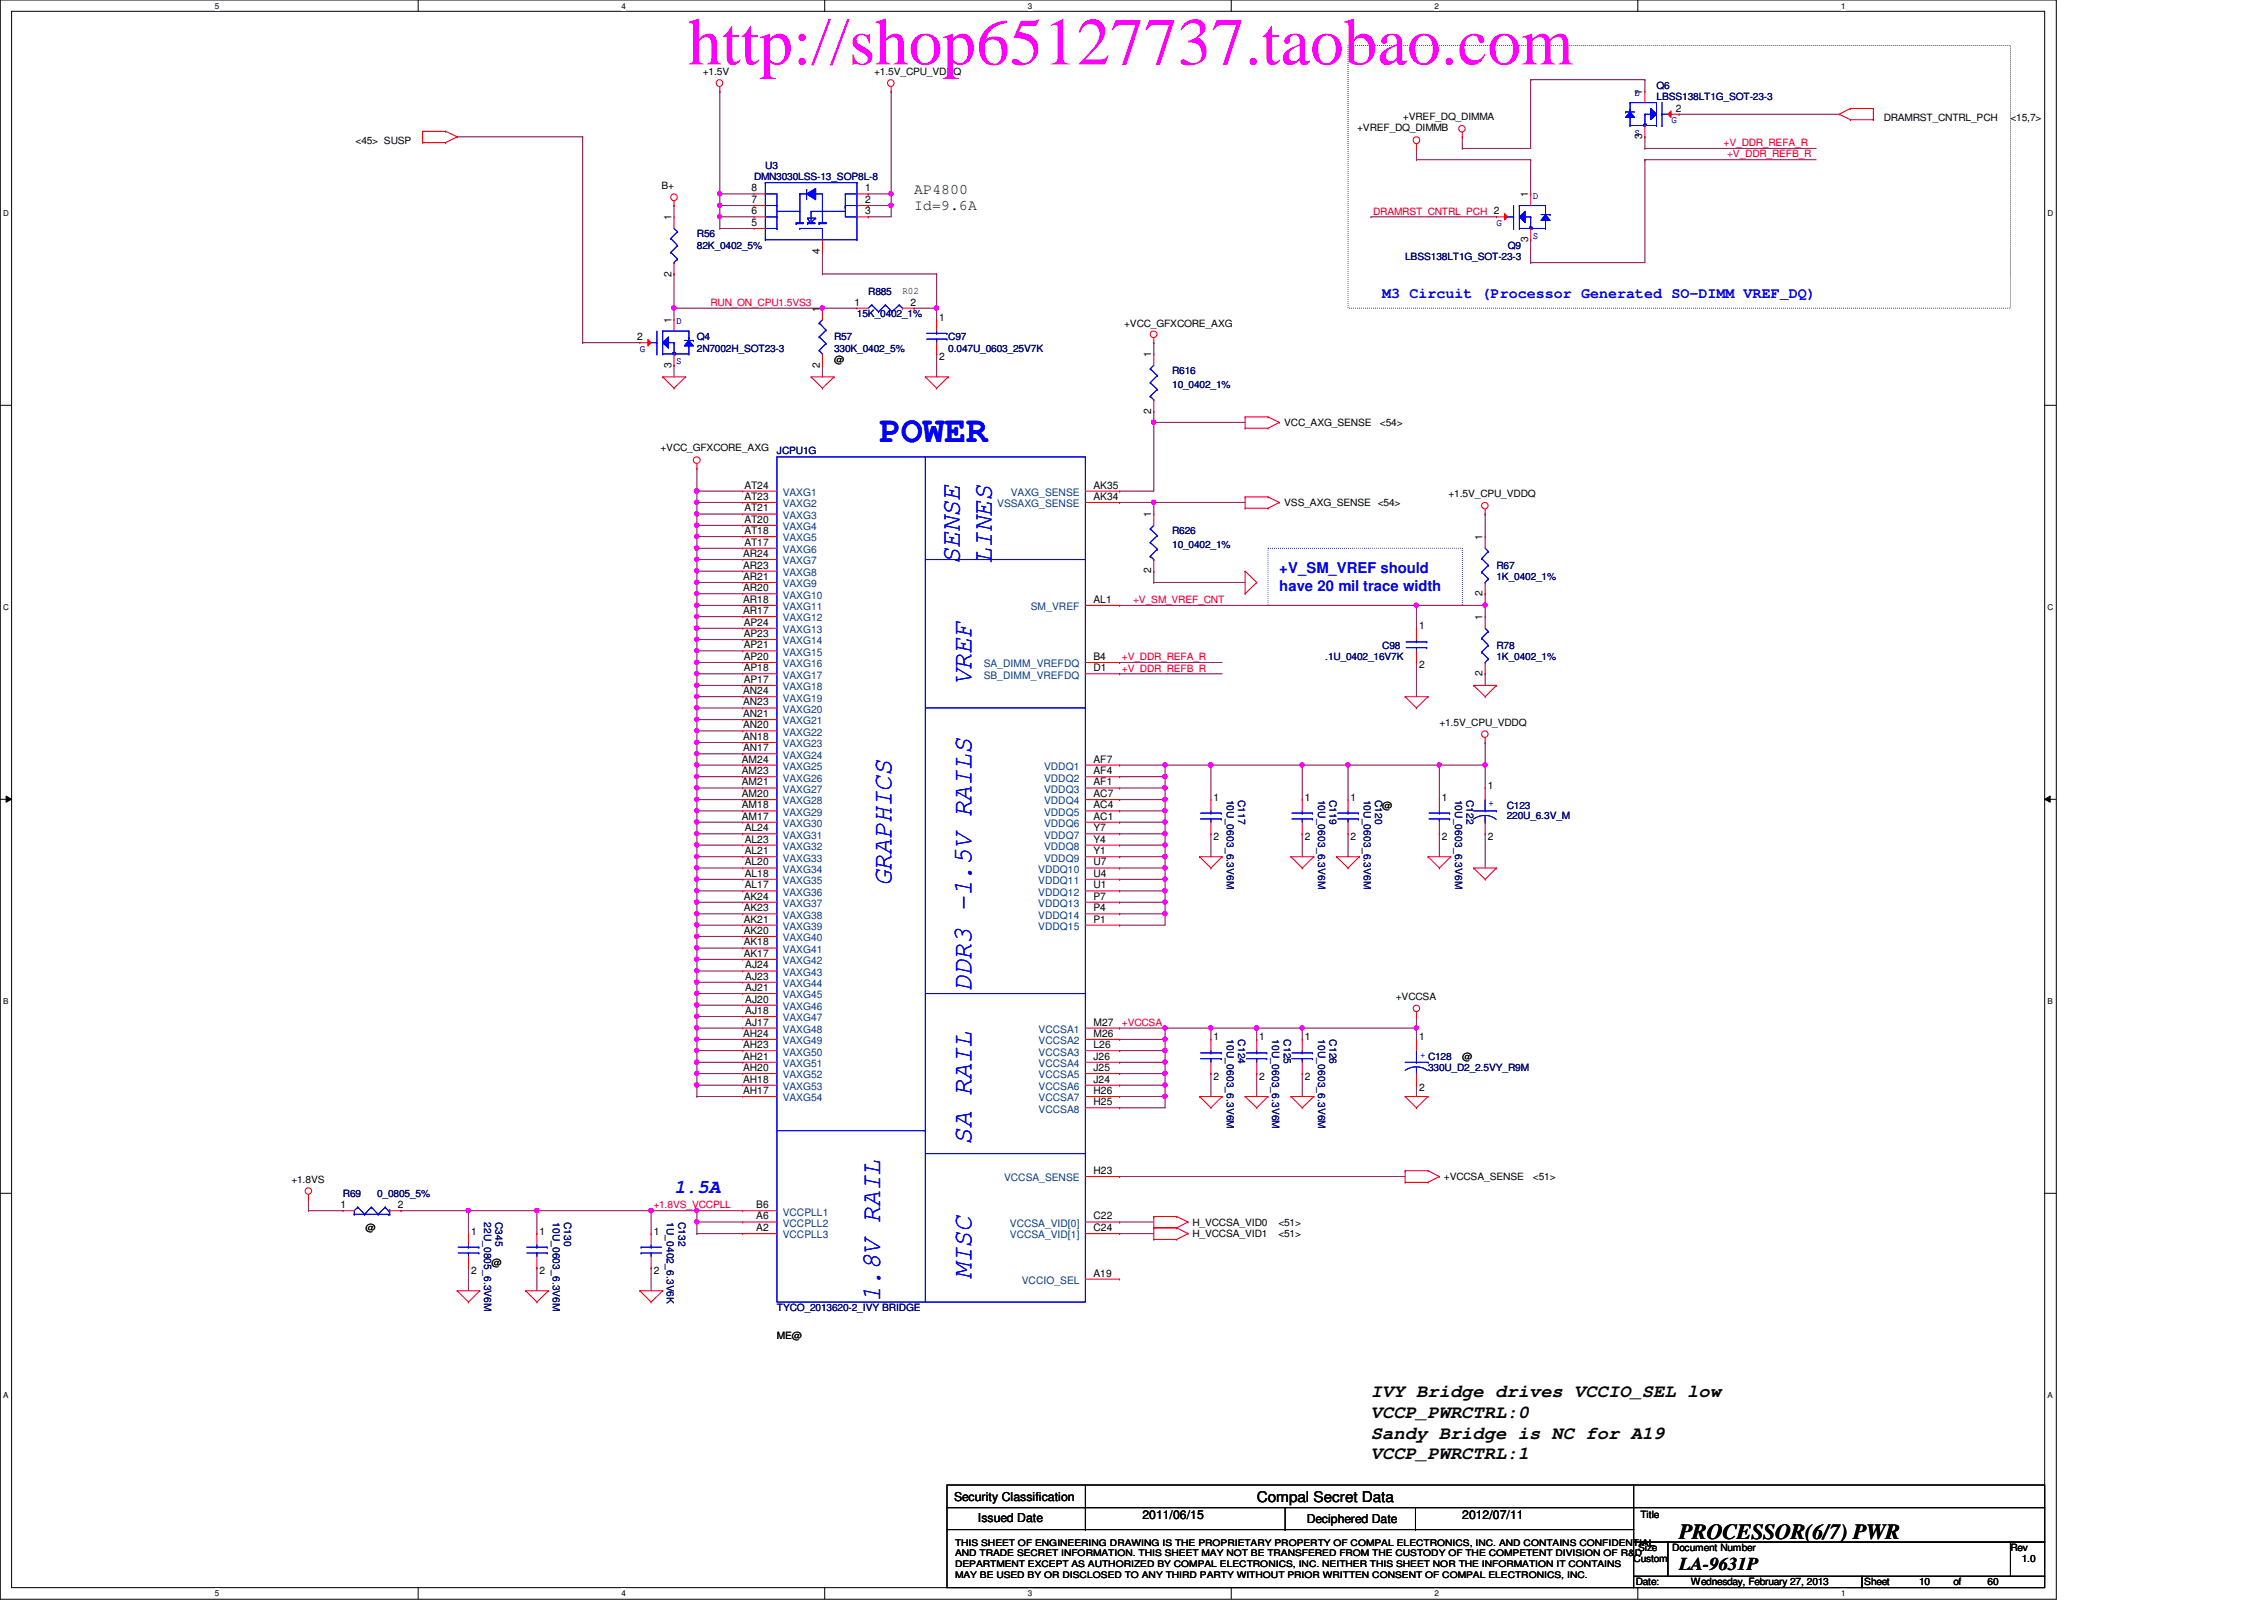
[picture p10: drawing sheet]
<svg xmlns="http://www.w3.org/2000/svg" width="297mm" height="210mm" viewBox="0 0 297 210" stroke-linecap="round" stroke-linejoin="round" font-family="sans-serif">
<defs><g id="words">
<text font-size="8.8" fill="#f0f" x="90.3" y="8.5">http://shop65127737.taobao.com</text>
<text font-size="4.8" fill="#00f" x="115.4" y="58">POWER</text>
<g font-size="3.6" fill="#00f">
<text x="125.9" y="74" transform="rotate(-90 125.9 74)">SENSE</text>
<text x="130.1" y="74" transform="rotate(-90 130.1 74)">LINES</text>
<text x="127.5" y="89.9" transform="rotate(-90 127.5 89.9)">VREF</text>
<text x="117" y="116.3" transform="rotate(-90 117 116.3)">GRAPHICS</text>
<text x="127.5" y="130" transform="rotate(-90 127.5 130)">DDR3 -1.5V RAILS</text>
<text x="127.5" y="150.2" transform="rotate(-90 127.5 150.2)">SA RAIL</text>
<text x="127.5" y="167.8" transform="rotate(-90 127.5 167.8)">MISC</text>
<text x="115.5" y="170.8" transform="rotate(-90 115.5 170.8)">1.8V RAIL</text>
</g>
<text font-size="2.8" x="220.3" y="201.9">PROCESSOR(6/7) PWR</text>
<text font-size="2.5" fill="#00f" x="88.4" y="156.5">1.5A</text>
<g font-size="2.4">
<text x="179.9" y="183.3">IVY Bridge drives VCCIO_SEL low</text>
<text x="179.9" y="186">VCCP_PWRCTRL:0</text>
<text x="179.9" y="188.7">Sandy Bridge is NC for A19</text>
<text x="179.9" y="191.4">VCCP_PWRCTRL:1</text>
<text x="220.3" y="206">LA-9631P</text>
</g>
<g font-size="1.9">
<text x="119.9" y="25.5">AP4800</text>
<text x="119.9" y="27.6">Id=9.6A</text>
<text x="164.9" y="197">Compal Secret Data</text>
</g>
<g font-size="1.9" fill="#00f">
<text x="181.4" y="39.1">M3 Circuit (Processor Generated SO-DIMM VREF_DQ)</text>
<text x="167.8" y="75.2">+V_SM_VREF should</text>
<text x="167.8" y="77.6">have 20 mil trace width</text>
</g>
<g font-size="1.6">
<text x="125.2" y="196.8">Security Classification</text>
<text x="128.3" y="199.7">Issued Date</text>
<text x="149.9" y="199.2">2011/06/15</text>
<text x="171.4" y="199.9">Deciphered Date</text>
<text x="191.9" y="199.2">2012/07/11</text>
</g>
<g font-size="1.4">
<text x="215.5" y="12.4" transform="rotate(-90 215.5 12.4)">1</text>
<text x="219.9" y="14.6">2</text>
<text x="215.5" y="18.3" transform="rotate(-90 215.5 18.3)">3</text>
<text x="88.1" y="28.9" transform="rotate(-90 88.1 28.9)">1</text>
<text x="98.6" y="28.1">6</text>
<text x="98.6" y="29.6">5</text>
<text x="98.6" y="26.6">7</text>
<text x="98.6" y="25.1">8</text>
<text x="113.5" y="28.1">3</text>
<text x="113.5" y="26.6">2</text>
<text x="113.5" y="25.1">1</text>
<text x="200.5" y="25.9" transform="rotate(-90 200.5 25.9)">1</text>
<text x="107.6" y="33.3" transform="rotate(-90 107.6 33.3)">4</text>
<text x="200.5" y="31.8" transform="rotate(-90 200.5 31.8)">3</text>
<text x="88.1" y="36.3" transform="rotate(-90 88.1 36.3)">2</text>
<text x="107.6" y="40.9" transform="rotate(-90 107.6 40.9)">1</text>
<text x="112.1" y="40.1">1</text>
<text x="119.5" y="40.1">2</text>
<text x="83.6" y="44.6">2</text>
<text x="88.1" y="42.4" transform="rotate(-90 88.1 42.4)">1</text>
<text x="123.2" y="42.1">1</text>
<text x="123.2" y="47.2">2</text>
<text x="151" y="46.9" transform="rotate(-90 151 46.9)">1</text>
<text x="88.1" y="48.3" transform="rotate(-90 88.1 48.3)">3</text>
<text x="107.6" y="48.3" transform="rotate(-90 107.6 48.3)">2</text>
<text x="151" y="54.3" transform="rotate(-90 151 54.3)">2</text>
<text x="97.7" y="64.1">AT24</text>
<text x="97.7" y="65.6">AT23</text>
<text x="143.5" y="64.1">AK35</text>
<text x="143.5" y="65.6">AK34</text>
<text x="97.7" y="67.1">AT21</text>
<text x="97.7" y="68.6">AT20</text>
<text x="97.7" y="70.1">AT18</text>
<text x="97.7" y="71.6">AT17</text>
<text x="151" y="67.9" transform="rotate(-90 151 67.9)">1</text>
<text x="194.5" y="70.9" transform="rotate(-90 194.5 70.9)">1</text>
<text x="97.5" y="73.1">AR24</text>
<text x="97.5" y="74.6">AR23</text>
<text x="97.5" y="76.1">AR21</text>
<text x="97.5" y="77.6">AR20</text>
<text x="151" y="75.2" transform="rotate(-90 151 75.2)">2</text>
<text x="97.5" y="79.1">AR18</text>
<text x="97.5" y="80.6">AR17</text>
<text x="97.6" y="82.1">AP24</text>
<text x="97.6" y="83.6">AP23</text>
<text x="143.5" y="79.1">AL1</text>
<text x="186.2" y="82.5">1</text>
<text x="194.5" y="81.4" transform="rotate(-90 194.5 81.4)">1</text>
<text x="194.5" y="78.2" transform="rotate(-90 194.5 78.2)">2</text>
<text x="97.6" y="85">AP21</text>
<text x="97.6" y="86.6">AP20</text>
<text x="97.6" y="88.1">AP18</text>
<text x="97.6" y="89.6">AP17</text>
<text x="143.5" y="86.6">B4</text>
<text x="143.5" y="88.1">D1</text>
<text x="186.2" y="87.7">2</text>
<text x="194.5" y="88.7" transform="rotate(-90 194.5 88.7)">2</text>
<text x="97.5" y="91.1">AN24</text>
<text x="97.5" y="92.5">AN23</text>
<text x="97.5" y="94.1">AN21</text>
<text x="97.5" y="95.5">AN20</text>
<text x="97.3" y="100">AM24</text>
<text x="97.3" y="101.6">AM23</text>
<text x="97.5" y="97.1">AN18</text>
<text x="97.5" y="98.6">AN17</text>
<text x="143.5" y="100">AF7</text>
<text x="143.5" y="101.6">AF4</text>
<text x="97.3" y="103">AM21</text>
<text x="97.3" y="104.6">AM20</text>
<text x="97.3" y="106">AM18</text>
<text x="97.3" y="107.5">AM17</text>
<text x="143.5" y="103">AF1</text>
<text x="143.5" y="104.6">AC7</text>
<text x="143.5" y="106">AC4</text>
<text x="143.5" y="107.5">AC1</text>
<text x="159.2" y="105">1</text>
<text x="171.2" y="105">1</text>
<text x="177.2" y="105">1</text>
<text x="189.2" y="105">1</text>
<text x="195.2" y="103.5">1</text>
<text x="97.7" y="109.1">AL24</text>
<text x="97.7" y="110.5">AL23</text>
<text x="97.7" y="112.1">AL21</text>
<text x="97.7" y="113.5">AL20</text>
<text x="143.5" y="109.1">Y7</text>
<text x="143.5" y="110.5">Y4</text>
<text x="143.5" y="112.1">Y1</text>
<text x="143.5" y="113.5">U7</text>
<text x="159.2" y="110.2">2</text>
<text x="171.2" y="110.2">2</text>
<text x="177.2" y="110.2">2</text>
<text x="189.2" y="110.2">2</text>
<text x="195.2" y="110.2">2</text>
<text x="97.6" y="118">AK24</text>
<text x="97.6" y="119.5">AK23</text>
<text x="97.7" y="115">AL18</text>
<text x="97.7" y="116.5">AL17</text>
<text x="143.5" y="115">U4</text>
<text x="143.5" y="116.5">U1</text>
<text x="143.5" y="118">P7</text>
<text x="143.5" y="119.5">P4</text>
<text x="97.6" y="121">AK21</text>
<text x="97.6" y="122.5">AK20</text>
<text x="97.6" y="124">AK18</text>
<text x="97.6" y="125.5">AK17</text>
<text x="143.5" y="121">P1</text>
<text x="97.8" y="127">AJ24</text>
<text x="97.8" y="128.5">AJ23</text>
<text x="97.8" y="130">AJ21</text>
<text x="97.8" y="131.5">AJ20</text>
<text x="97.5" y="136">AH24</text>
<text x="97.5" y="137.5">AH23</text>
<text x="97.8" y="133">AJ18</text>
<text x="97.8" y="134.5">AJ17</text>
<text x="143.5" y="134.5">M27</text>
<text x="143.5" y="136">M26</text>
<text x="143.5" y="137.5">L26</text>
<text x="159.2" y="136.5">1</text>
<text x="165.2" y="136.5">1</text>
<text x="171.2" y="136.5">1</text>
<text x="186.2" y="136.5">1</text>
<text x="97.5" y="139">AH21</text>
<text x="97.5" y="140.5">AH20</text>
<text x="97.5" y="142">AH18</text>
<text x="97.5" y="143.5">AH17</text>
<text x="143.5" y="139">J26</text>
<text x="143.5" y="140.5">J25</text>
<text x="143.5" y="142">J24</text>
<text x="143.5" y="143.5">H26</text>
<text x="159.2" y="141.6">2</text>
<text x="165.2" y="141.6">2</text>
<text x="171.2" y="141.6">2</text>
<text x="186.2" y="143.1">2</text>
<text x="143.5" y="145">H25</text>
<text x="143.5" y="154">H23</text>
<text x="44.7" y="158.5">1</text>
<text x="52.2" y="158.5">2</text>
<text x="61.8" y="162">1</text>
<text x="70.8" y="162">1</text>
<text x="85.8" y="162">1</text>
<text x="99.2" y="158.5">B6</text>
<text x="99.2" y="160">A6</text>
<text x="99.2" y="161.5">A2</text>
<text x="143.5" y="161.5">C24</text>
<text x="143.5" y="160">C22</text>
<text x="61.8" y="167.1">2</text>
<text x="70.8" y="167.1">2</text>
<text x="85.8" y="167.1">2</text>
<text x="143.5" y="167.5">A19</text>
</g>
<g font-size="1.4" fill="#004080">
<text x="102.7" y="65.1">VAXG1</text>
<text x="132.6" y="65.1">VAXG_SENSE</text>
<text x="102.7" y="66.5">VAXG2</text>
<text x="102.7" y="68.1">VAXG3</text>
<text x="102.7" y="69.6">VAXG4</text>
<text x="102.7" y="71">VAXG5</text>
<text x="130.8" y="66.5">VSSAXG_SENSE</text>
<text x="102.7" y="72.6">VAXG6</text>
<text x="102.7" y="74">VAXG7</text>
<text x="102.7" y="75.6">VAXG8</text>
<text x="102.7" y="77">VAXG9</text>
<text x="102.7" y="78.5">VAXG10</text>
<text x="102.7" y="80.1">VAXG11</text>
<text x="102.7" y="81.5">VAXG12</text>
<text x="102.7" y="83.1">VAXG13</text>
<text x="135.3" y="80.1">SM_VREF</text>
<text x="102.7" y="84.5">VAXG14</text>
<text x="102.7" y="86">VAXG15</text>
<text x="102.7" y="87.5">VAXG16</text>
<text x="102.7" y="89">VAXG17</text>
<text x="129.1" y="87.5">SA_DIMM_VREFDQ</text>
<text x="129.1" y="89">SB_DIMM_VREFDQ</text>
<text x="102.7" y="90.6">VAXG18</text>
<text x="102.7" y="92">VAXG19</text>
<text x="102.7" y="93.5">VAXG20</text>
<text x="102.7" y="95">VAXG21</text>
<text x="102.7" y="96.5">VAXG22</text>
<text x="102.7" y="98">VAXG23</text>
<text x="102.7" y="99.5">VAXG24</text>
<text x="102.7" y="101">VAXG25</text>
<text x="137" y="101">VDDQ1</text>
<text x="102.7" y="102.5">VAXG26</text>
<text x="102.7" y="104">VAXG27</text>
<text x="102.7" y="105.5">VAXG28</text>
<text x="102.7" y="107">VAXG29</text>
<text x="137" y="102.5">VDDQ2</text>
<text x="137" y="104">VDDQ3</text>
<text x="137" y="105.5">VDDQ4</text>
<text x="137" y="107">VDDQ5</text>
<text x="102.7" y="108.5">VAXG30</text>
<text x="102.7" y="110">VAXG31</text>
<text x="102.7" y="111.5">VAXG32</text>
<text x="102.7" y="113">VAXG33</text>
<text x="137" y="108.5">VDDQ6</text>
<text x="137" y="110">VDDQ7</text>
<text x="137" y="111.5">VDDQ8</text>
<text x="137" y="113">VDDQ9</text>
<text x="102.7" y="114.5">VAXG34</text>
<text x="102.7" y="116">VAXG35</text>
<text x="102.7" y="117.5">VAXG36</text>
<text x="102.7" y="119">VAXG37</text>
<text x="136.2" y="116">VDDQ11</text>
<text x="136.2" y="117.5">VDDQ12</text>
<text x="136.2" y="119">VDDQ13</text>
<text x="136.2" y="114.5">VDDQ10</text>
<text x="102.7" y="120.5">VAXG38</text>
<text x="102.7" y="122">VAXG39</text>
<text x="102.7" y="123.5">VAXG40</text>
<text x="102.7" y="125">VAXG41</text>
<text x="136.2" y="120.5">VDDQ14</text>
<text x="136.2" y="122">VDDQ15</text>
<text x="102.7" y="126.5">VAXG42</text>
<text x="102.7" y="128">VAXG43</text>
<text x="102.7" y="129.5">VAXG44</text>
<text x="102.7" y="131">VAXG45</text>
<text x="102.7" y="132.5">VAXG46</text>
<text x="102.7" y="134">VAXG47</text>
<text x="102.7" y="135.5">VAXG48</text>
<text x="102.7" y="137">VAXG49</text>
<text x="136.3" y="135.5">VCCSA1</text>
<text x="136.3" y="137">VCCSA2</text>
<text x="102.7" y="138.5">VAXG50</text>
<text x="102.7" y="140">VAXG51</text>
<text x="102.7" y="141.5">VAXG52</text>
<text x="102.7" y="143">VAXG53</text>
<text x="136.3" y="138.5">VCCSA3</text>
<text x="136.3" y="140">VCCSA4</text>
<text x="136.3" y="141.5">VCCSA5</text>
<text x="136.3" y="143">VCCSA6</text>
<text x="102.7" y="144.5">VAXG54</text>
<text x="136.3" y="144.5">VCCSA7</text>
<text x="136.3" y="146">VCCSA8</text>
<text x="131.7" y="155">VCCSA_SENSE</text>
<text x="102.7" y="159.5">VCCPLL1</text>
<text x="102.7" y="161">VCCPLL2</text>
<text x="132.5" y="161">VCCSA_VID[0]</text>
<text x="102.7" y="162.5">VCCPLL3</text>
<text x="132.5" y="162.5">VCCSA_VID[1]</text>
<text x="134.1" y="168.4">VCCIO_SEL</text>
</g>
<g font-size="1.3">
<text x="92.2" y="9.9">+1.5V</text>
<text x="114.7" y="9.9">+1.5V_CPU_VDDQ</text>
<text x="178.1" y="17.2">+VREF_DQ_DIMMB</text>
<text x="184.1" y="15.7">+VREF_DQ_DIMMA</text>
<text x="247.1" y="15.9">DRAMRST_CNTRL_PCH</text>
<text x="263.8" y="15.9">&lt;15,7&gt;</text>
<text x="46.6" y="18.8">&lt;45&gt; SUSP</text>
<text x="86.8" y="24.8">B+</text>
<text x="118.4" y="38.5">R02</text>
<text x="109.4" y="47.6">@</text>
<text x="147.5" y="42.8">+VCC_GFXCORE_AXG</text>
<text x="86.7" y="59.2">+VCC_GFXCORE_AXG</text>
<text x="168.5" y="55.9">VCC_AXG_SENSE</text>
<text x="181.1" y="55.9">&lt;54&gt;</text>
<text x="190" y="65.2">+1.5V_CPU_VDDQ</text>
<text x="168.5" y="66.4">VSS_AXG_SENSE &lt;54&gt;</text>
<text x="188.8" y="95.3">+1.5V_CPU_VDDQ</text>
<text x="181.4" y="106.1">@</text>
<text x="183.1" y="131.2">+VCCSA</text>
<text x="191.9" y="139">@</text>
<text x="38.2" y="155.2">+1.8VS</text>
<text x="189.4" y="154.8">+VCCSA_SENSE</text>
<text x="201.1" y="154.8">&lt;51&gt;</text>
<text x="48" y="161.5">@</text>
<text x="156.5" y="160.8">H_VCCSA_VID0</text>
<text x="167.7" y="160.8">&lt;51&gt;</text>
<text x="64.5" y="166">@</text>
<text x="156.5" y="162.3">H_VCCSA_VID1</text>
<text x="167.7" y="162.3">&lt;51&gt;</text>
<text x="101.9" y="175.6">ME@</text>
<text x="214.9" y="203.5">Size</text>
<text x="215.2" y="199.1">Title</text>
<text x="219.4" y="203.5">Document Number</text>
<text x="263.8" y="203.5">Rev</text>
<text x="214.3" y="205">Custom</text>
<text x="214.6" y="208">Date:</text>
<text x="221.8" y="208">Wednesday, February 27, 2013</text>
<text x="244.6" y="208">Sheet</text>
<text x="251.8" y="208">10</text>
<text x="256.3" y="208">of</text>
<text x="260.8" y="208">60</text>
<text x="265.3" y="205">1.0</text>
</g>
<g font-size="1.3" fill="#000080">
<text x="217.3" y="11.6">Q6</text>
<text x="217.3" y="13.2">LBSS138LT1G_SOT-23-3</text>
<text x="98.9" y="23.7">DMN3030LSS-13_SOP8L-8</text>
<text x="100.4" y="22.1">U3</text>
<text x="91.4" y="31.2">R56</text>
<text x="91.4" y="32.6">82K_0402_5%</text>
<text x="184.4" y="34.1">LBSS138LT1G_SOT-23-3</text>
<text x="197.8" y="32.6">Q9</text>
<text x="112.4" y="41.6">15K_0402_1%</text>
<text x="113.9" y="38.7">R885</text>
<text x="91.4" y="44.6">Q4</text>
<text x="91.4" y="46.1">2N7002H_SOT23-3</text>
<text x="109.4" y="44.6">R57</text>
<text x="109.4" y="46.1">330K_0402_5%</text>
<text x="124.4" y="44.6">C97</text>
<text x="124.4" y="46.1">0.047U_0603_25V7K</text>
<text x="153.8" y="49.1">R616</text>
<text x="153.8" y="50.9">10_0402_1%</text>
<text x="101.9" y="59.6">JCPU1G</text>
<text x="153.8" y="70.1">R626</text>
<text x="153.8" y="71.9">10_0402_1%</text>
<text x="196.3" y="74.6">R67</text>
<text x="196.3" y="76.1">1K_0402_1%</text>
<text x="173.9" y="86.6">.1U_0402_16V7K</text>
<text x="181.4" y="85.1">C98</text>
<text x="196.3" y="85.1">R78</text>
<text x="196.3" y="86.6">1K_0402_1%</text>
<text x="160.9" y="104.9" transform="rotate(90 160.9 104.9)">10U_0603_6.3V6M</text>
<text x="162.4" y="104.9" transform="rotate(90 162.4 104.9)">C117</text>
<text x="172.9" y="104.9" transform="rotate(90 172.9 104.9)">10U_0603_6.3V6M</text>
<text x="174.4" y="104.9" transform="rotate(90 174.4 104.9)">C119</text>
<text x="178.9" y="104.9" transform="rotate(90 178.9 104.9)">10U_0603_6.3V6M</text>
<text x="180.4" y="104.9" transform="rotate(90 180.4 104.9)">C120</text>
<text x="190.9" y="104.9" transform="rotate(90 190.9 104.9)">10U_0603_6.3V6M</text>
<text x="192.4" y="104.9" transform="rotate(90 192.4 104.9)">C122</text>
<text x="197.7" y="106.1">C123</text>
<text x="197.7" y="107.4">220U_6.3V_M</text>
<text x="160.9" y="136.4" transform="rotate(90 160.9 136.4)">10U_0603_6.3V6M</text>
<text x="162.4" y="136.4" transform="rotate(90 162.4 136.4)">C124</text>
<text x="166.9" y="136.4" transform="rotate(90 166.9 136.4)">10U_0603_6.3V6M</text>
<text x="168.4" y="136.4" transform="rotate(90 168.4 136.4)">C125</text>
<text x="172.9" y="136.4" transform="rotate(90 172.9 136.4)">10U_0603_6.3V6M</text>
<text x="174.4" y="136.4" transform="rotate(90 174.4 136.4)">C126</text>
<text x="187.4" y="140.5">330U_D2_2.5VY_R9M</text>
<text x="45" y="157">R69</text>
<text x="49.5" y="157">0_0805_5%</text>
<text x="63.5" y="160.3" transform="rotate(90 63.5 160.3)">22U_0805_6.3V6M</text>
<text x="65" y="160.3" transform="rotate(90 65 160.3)">C345</text>
<text x="72.5" y="160.3" transform="rotate(90 72.5 160.3)">10U_0603_6.3V6M</text>
<text x="74" y="160.3" transform="rotate(90 74 160.3)">C130</text>
<text x="87.5" y="160.3" transform="rotate(90 87.5 160.3)">1U_0402_6.3V6K</text>
<text x="89" y="160.3" transform="rotate(90 89 160.3)">C132</text>
<text x="101.9" y="172">TYCO_2013620-2_IVY BRIDGE</text>
</g>
<g font-size="1.3" fill="#00f">
<text x="214.5" y="12.6">D</text>
<text x="214.5" y="17.8">S</text>
<text x="219.3" y="16.2">G</text>
<text x="196.3" y="29.7">G</text>
<text x="201.1" y="26.1">D</text>
<text x="201.1" y="31.3">S</text>
<text x="83.9" y="46.1">G</text>
<text x="88.7" y="42.5">D</text>
<text x="88.7" y="47.8">S</text>
<text x="195.3" y="105.8">+</text>
<text x="186.3" y="138.8">+ C128</text>
</g>
<g font-size="1.3" fill="#f00">
<text x="226.1" y="19.2">+V_DDR_REFA_R</text>
<text x="226.6" y="20.7">+V_DDR_REFB_R</text>
<text x="180.2" y="28.2">DRAMRST_CNTRL_PCH 2</text>
<text x="93.2" y="40.1">RUN_ON_CPU1.5VS3</text>
<text x="148.7" y="79.1">+V_SM_VREF_CNT</text>
<text x="147.2" y="88.1">+V_DDR_REFB_R</text>
<text x="147.2" y="86.6">+V_DDR_REFA_R</text>
<text x="147.2" y="134.6">+VCCSA</text>
<text x="85.7" y="158.5">+1.8VS_VCCPLL</text>
</g>
<g font-size="1.2">
<text x="125.3" y="202.8">THIS SHEET OF ENGINEERING DRAWING IS THE PROPRIETARY PROPERTY OF COMPAL ELECTRONICS, INC. AND CONTAINS CONFIDENTIAL</text>
<text x="125.3" y="207">MAY BE USED BY OR DISCLOSED TO ANY THIRD PARTY WITHOUT PRIOR WRITTEN CONSENT OF COMPAL ELECTRONICS, INC.</text>
<text x="125.3" y="204.2">AND TRADE SECRET INFORMATION. THIS SHEET MAY NOT BE TRANSFERED FROM THE CUSTODY OF THE COMPETENT DIVISION OF R&amp;D</text>
<text x="125.3" y="205.6">DEPARTMENT EXCEPT AS AUTHORIZED BY COMPAL ELECTRONICS, INC. NEITHER THIS SHEET NOR THE INFORMATION IT CONTAINS</text>
</g>
<g font-size="1.1">
<text x="28.2" y="1.1">5</text>
<text x="81.5" y="1.1">4</text>
<text x="134.9" y="1.1">3</text>
<text x="188.2" y="1.1">2</text>
<text x="241.6" y="1.1">1</text>
<text x=".4" y="28.3">D</text>
<text x="268.6" y="28.3">D</text>
<text x=".4" y="80">C</text>
<text x="268.6" y="80">C</text>
<text x=".4" y="131.7">B</text>
<text x="268.6" y="131.7">B</text>
<text x=".4" y="183.3">A</text>
<text x="268.6" y="183.3">A</text>
<text x="28.2" y="209.4">5</text>
<text x="81.5" y="209.4">4</text>
<text x="134.9" y="209.4">3</text>
<text x="188.2" y="209.4">2</text>
<text x="241.6" y="209.4">1</text>
</g>
</g></defs>
<path d="M0 0h269.8v209.8h-269.8zM1.5 1.5h266.8v206.8h-266.8z" fill="none" stroke="#000" stroke-width=".13"/>
<g fill="#fff">
<path d="M28.2 .2h.6v1.2h-.6z"/>
<path d="M28.2 208.4h.6v1.2h-.6z"/>
</g>
<path d="M54.9 0v1.5M54.9 208.3v1.5" fill="none" stroke="#000" stroke-width=".13"/>
<g fill="#fff">
<path d="M81.5 .2h.6v1.2h-.6z"/>
<path d="M81.5 208.4h.6v1.2h-.6z"/>
</g>
<path d="M108.2 0v1.5M108.2 208.3v1.5" fill="none" stroke="#000" stroke-width=".13"/>
<g fill="#fff">
<path d="M134.9 .2h.6v1.2h-.6z"/>
<path d="M134.9 208.4h.6v1.2h-.6z"/>
</g>
<path d="M161.5 0v1.5M161.5 208.3v1.5" fill="none" stroke="#000" stroke-width=".13"/>
<g fill="#fff">
<path d="M188.2 .2h.6v1.2h-.6z"/>
<path d="M188.2 208.4h.6v1.2h-.6z"/>
</g>
<path d="M214.9 0v1.5M214.9 208.3v1.5" fill="none" stroke="#000" stroke-width=".13"/>
<g fill="#fff">
<path d="M241.6 .2h.5v1.2h-.5z"/>
<path d="M241.6 208.4h.5v1.2h-.5z"/>
<path d="M.4 27.3h.8v1.2h-.8z"/>
<path d="M268.6 27.3h.8v1.2h-.8z"/>
<path d="M.4 79h.8v1.2h-.8z"/>
<path d="M268.6 79h.8v1.2h-.8z"/>
</g>
<path d="M0 53.2h1.5M268.3 53.2h1.4" fill="none" stroke="#000" stroke-width=".13"/>
<g fill="#fff">
<path d="M.4 130.7h.7v1.2h-.7z"/>
<path d="M268.6 130.7h.8v1.2h-.8z"/>
</g>
<path d="M0 104.9h1.5M.8 104.4l.7 .5-.7 .3zM268.3 104.9l.7-.5v.8zM268.3 104.9h1.4" fill="none" stroke="#000" stroke-width=".13"/>
<path d="M.8 104.4l.7 .5-.7 .3zM268.3 104.9l.7-.5v.8z" fill="#000"/>
<g fill="#fff">
<path d="M.4 182.4h.7v1.2h-.7z"/>
<path d="M268.6 182.4h.8v1.2h-.8z"/>
</g>
<path d="M0 156.5h1.5M268.3 156.5h1.4" fill="none" stroke="#000" stroke-width=".13"/>
<path d="M176.9 6h86.9v34.4h-86.9z" fill="none" stroke="#000" stroke-width=".13" stroke-dasharray="0 .3"/>
<path d="M166.4 71.9h25.5v7.5h-25.5z" fill="none" stroke="#00f" stroke-width=".13" stroke-dasharray="0 .3"/>
<path d="M152.9 112.4h.1M152.9 112.4v1.5" fill="none" stroke="#800040" stroke-width=".13"/>
<circle cx="152.8" cy="112.4" r=".29" fill="#f0f"/>
<circle cx="152.8" cy="112.4" r=".29" fill="none" stroke="#f0f" stroke-width=".13"/>
<path d="M158.9 100.4h.1M158.9 100.4h12M170.9 109.4h.1M170.9 100.4h.1M170.9 100.4v4.5M170.9 109.4v3M194.9 109.4h.1M194.9 109.4v4.5" fill="none" stroke="#800040" stroke-width=".13"/>
<circle cx="170.8" cy="100.3" r=".29" fill="#f0f"/>
<circle cx="170.8" cy="100.3" r=".29" fill="none" stroke="#f0f" stroke-width=".13"/>
<path d="M188.8 100.4h.1M188.8 100.4v4.5" fill="none" stroke="#800040" stroke-width=".13"/>
<circle cx="188.8" cy="100.3" r=".29" fill="#f0f"/>
<circle cx="188.8" cy="100.3" r=".29" fill="none" stroke="#f0f" stroke-width=".13"/>
<path d="M170.9 100.4h.1M170.9 100.4h6M176.9 100.4h.1M176.9 100.4v4.5M188.8 109.4h.1M188.8 100.4h.1M188.8 109.4v3M188.8 100.4h6.1" fill="none" stroke="#800040" stroke-width=".13"/>
<circle cx="176.8" cy="100.3" r=".29" fill="#f0f"/>
<circle cx="176.8" cy="100.3" r=".29" fill="none" stroke="#f0f" stroke-width=".13"/>
<g fill="none" stroke="#800040" stroke-width=".13">
<path d="M146.9 103.4h.1M146.9 107.9h.1M146.9 109.4h.1M146.9 101.9h.1M146.9 110.9h.1M146.9 113.9h.1M146.9 103.4h6M146.9 107.9h6M146.9 109.4h6M146.9 101.9h6M146.9 110.9h6M146.9 113.9h6"/>
<path d="M176.9 109.4h.1M176.9 109.4v3"/>
</g>
<circle cx="152.8" cy="113.9" r=".29" fill="#f0f"/>
<circle cx="152.8" cy="113.9" r=".29" fill="none" stroke="#f0f" stroke-width=".13"/>
<path d="M146.9 112.4h.1M146.9 112.4h6M152.9 100.4h.1M152.9 109.4h.1M152.9 100.4v1.5M152.9 109.4v1.5" fill="none" stroke="#800040" stroke-width=".13"/>
<circle cx="152.8" cy="109.4" r=".29" fill="#f0f"/>
<circle cx="152.8" cy="109.4" r=".29" fill="none" stroke="#f0f" stroke-width=".13"/>
<path d="M152.9 107.9h.1M152.9 107.9v1.5" fill="none" stroke="#800040" stroke-width=".13"/>
<circle cx="152.8" cy="107.8" r=".29" fill="#f0f"/>
<circle cx="152.8" cy="107.8" r=".29" fill="none" stroke="#f0f" stroke-width=".13"/>
<path d="M152.9 106.4h.1M152.9 106.4v1.5" fill="none" stroke="#800040" stroke-width=".13"/>
<circle cx="152.8" cy="106.4" r=".29" fill="#f0f"/>
<circle cx="152.8" cy="106.4" r=".29" fill="none" stroke="#f0f" stroke-width=".13"/>
<path d="M152.9 103.4h.1M152.9 103.4v1.5" fill="none" stroke="#800040" stroke-width=".13"/>
<circle cx="152.8" cy="103.4" r=".29" fill="#f0f"/>
<circle cx="152.8" cy="103.4" r=".29" fill="none" stroke="#f0f" stroke-width=".13"/>
<path d="M152.9 104.9h.1M152.9 104.9v1.5" fill="none" stroke="#800040" stroke-width=".13"/>
<circle cx="152.8" cy="104.9" r=".29" fill="#f0f"/>
<circle cx="152.8" cy="104.9" r=".29" fill="none" stroke="#f0f" stroke-width=".13"/>
<path d="M146.9 118.4h.1M146.9 116.9h.1M146.9 118.4h6M146.9 116.9h6M152.9 110.9h.1M152.9 110.9v1.5" fill="none" stroke="#800040" stroke-width=".13"/>
<circle cx="152.8" cy="110.8" r=".29" fill="#f0f"/>
<circle cx="152.8" cy="110.8" r=".29" fill="none" stroke="#f0f" stroke-width=".13"/>
<path d="M152.9 101.9h.1M152.9 101.9v1.5" fill="none" stroke="#800040" stroke-width=".13"/>
<circle cx="152.8" cy="101.9" r=".29" fill="#f0f"/>
<circle cx="152.8" cy="101.9" r=".29" fill="none" stroke="#f0f" stroke-width=".13"/>
<path d="M146.9 104.9h.1M146.9 106.4h.1M146.9 104.9h6M146.9 106.4h6M152.9 115.4h.1M152.9 118.4h.1M152.9 115.4v1.5M152.9 118.4v1.5" fill="none" stroke="#800040" stroke-width=".13"/>
<circle cx="152.8" cy="118.3" r=".29" fill="#f0f"/>
<circle cx="152.8" cy="118.3" r=".29" fill="none" stroke="#f0f" stroke-width=".13"/>
<path d="M152.9 116.9h.1M152.9 116.9v1.5" fill="none" stroke="#800040" stroke-width=".13"/>
<circle cx="152.8" cy="116.9" r=".29" fill="#f0f"/>
<circle cx="152.8" cy="116.9" r=".29" fill="none" stroke="#f0f" stroke-width=".13"/>
<path d="M152.9 113.9h.1M152.9 119.9h.1M152.9 113.9v1.5M152.9 119.9v1.5" fill="none" stroke="#800040" stroke-width=".13"/>
<circle cx="152.8" cy="119.9" r=".29" fill="#f0f"/>
<circle cx="152.8" cy="119.9" r=".29" fill="none" stroke="#f0f" stroke-width=".13"/>
<path d="M146.9 115.4h.1M146.9 115.4h6" fill="none" stroke="#800040" stroke-width=".13"/>
<circle cx="152.8" cy="115.3" r=".29" fill="#f0f"/>
<circle cx="152.8" cy="115.3" r=".29" fill="none" stroke="#f0f" stroke-width=".13"/>
<path d="M146.9 119.9h.1M146.9 119.9h6M152.9 100.4h.1M152.9 100.4h6M146.9 121.4h.1M146.9 121.4h6" fill="none" stroke="#800040" stroke-width=".13"/>
<circle cx="158.8" cy="100.3" r=".29" fill="#f0f"/>
<circle cx="158.8" cy="100.3" r=".29" fill="none" stroke="#f0f" stroke-width=".13"/>
<path d="M146.9 100.4h.1M146.9 100.4h6" fill="none" stroke="#800040" stroke-width=".13"/>
<circle cx="152.8" cy="100.3" r=".29" fill="#f0f"/>
<circle cx="152.8" cy="100.3" r=".29" fill="none" stroke="#f0f" stroke-width=".13"/>
<path d="M158.9 109.4h.1M158.9 100.4h.1M158.9 100.4v4.5M158.9 109.4v3" fill="none" stroke="#800040" stroke-width=".13"/>
<circle cx="158.8" cy="100.3" r=".29" fill="#f0f"/>
<circle cx="158.8" cy="100.3" r=".29" fill="none" stroke="#f0f" stroke-width=".13"/>
<path d="M194.9 100.4h.1M194.9 100.4v3" fill="none" stroke="#800040" stroke-width=".13"/>
<circle cx="194.8" cy="100.3" r=".29" fill="#f0f"/>
<circle cx="194.8" cy="100.3" r=".29" fill="none" stroke="#f0f" stroke-width=".13"/>
<path d="M91.4 74.9h.1M91.4 74.9h6M91.4 89.9h.1M91.4 89.9v1.5M176.9 100.4h.1M176.9 100.4h11.9" fill="none" stroke="#800040" stroke-width=".13"/>
<circle cx="91.4" cy="89.9" r=".29" fill="#f0f"/>
<circle cx="91.4" cy="89.9" r=".29" fill="none" stroke="#f0f" stroke-width=".13"/>
<path d="M91.4 73.4h.1M91.4 67.4h.1M91.4 73.4h6M91.4 67.4h6M91.4 88.4h.1M91.4 88.4v1.5" fill="none" stroke="#800040" stroke-width=".13"/>
<circle cx="91.4" cy="88.4" r=".29" fill="#f0f"/>
<circle cx="91.4" cy="88.4" r=".29" fill="none" stroke="#f0f" stroke-width=".13"/>
<path d="M91.4 77.9h.1M91.4 71.9h.1M91.4 76.4h.1M91.4 77.9h6M91.4 71.9h6M91.4 76.4v1.5" fill="none" stroke="#800040" stroke-width=".13"/>
<circle cx="91.4" cy="76.4" r=".29" fill="#f0f"/>
<circle cx="91.4" cy="76.4" r=".29" fill="none" stroke="#f0f" stroke-width=".13"/>
<path d="M91.4 77.9h.1M91.4 77.9v1.5" fill="none" stroke="#800040" stroke-width=".13"/>
<circle cx="91.4" cy="77.9" r=".29" fill="#f0f"/>
<circle cx="91.4" cy="77.9" r=".29" fill="none" stroke="#f0f" stroke-width=".13"/>
<path d="M91.4 65.9h.1M91.4 65.9v1.5" fill="none" stroke="#800040" stroke-width=".13"/>
<circle cx="91.4" cy="65.9" r=".29" fill="#f0f"/>
<circle cx="91.4" cy="65.9" r=".29" fill="none" stroke="#f0f" stroke-width=".13"/>
<path d="M91.4 67.4h.1M91.4 67.4v1.5" fill="none" stroke="#800040" stroke-width=".13"/>
<circle cx="91.4" cy="67.4" r=".29" fill="#f0f"/>
<circle cx="91.4" cy="67.4" r=".29" fill="none" stroke="#f0f" stroke-width=".13"/>
<path d="M91.4 70.4h.1M91.4 70.4v1.5" fill="none" stroke="#800040" stroke-width=".13"/>
<circle cx="91.4" cy="70.4" r=".29" fill="#f0f"/>
<circle cx="91.4" cy="70.4" r=".29" fill="none" stroke="#f0f" stroke-width=".13"/>
<path d="M91.4 71.9h.1M91.4 71.9v1.5" fill="none" stroke="#800040" stroke-width=".13"/>
<circle cx="91.4" cy="71.9" r=".29" fill="#f0f"/>
<circle cx="91.4" cy="71.9" r=".29" fill="none" stroke="#f0f" stroke-width=".13"/>
<path d="M91.4 92.9h.1M91.4 92.9v1.5" fill="none" stroke="#800040" stroke-width=".13"/>
<circle cx="91.4" cy="92.9" r=".29" fill="#f0f"/>
<circle cx="91.4" cy="92.9" r=".29" fill="none" stroke="#f0f" stroke-width=".13"/>
<path d="M91.4 68.9h.1M91.4 68.9v1.5" fill="none" stroke="#800040" stroke-width=".13"/>
<circle cx="91.4" cy="68.9" r=".29" fill="#f0f"/>
<circle cx="91.4" cy="68.9" r=".29" fill="none" stroke="#f0f" stroke-width=".13"/>
<path d="M91.4 91.4h.1M91.4 91.4v1.5" fill="none" stroke="#800040" stroke-width=".13"/>
<circle cx="91.4" cy="91.4" r=".29" fill="#f0f"/>
<circle cx="91.4" cy="91.4" r=".29" fill="none" stroke="#f0f" stroke-width=".13"/>
<path d="M91.4 94.4h.1M91.4 94.4v1.5" fill="none" stroke="#800040" stroke-width=".13"/>
<circle cx="91.4" cy="94.4" r=".29" fill="#f0f"/>
<circle cx="91.4" cy="94.4" r=".29" fill="none" stroke="#f0f" stroke-width=".13"/>
<path d="M91.4 86.9h.1M91.4 86.9v1.5" fill="none" stroke="#800040" stroke-width=".13"/>
<circle cx="91.4" cy="86.9" r=".29" fill="#f0f"/>
<circle cx="91.4" cy="86.9" r=".29" fill="none" stroke="#f0f" stroke-width=".13"/>
<path d="M91.4 73.4h.1M91.4 73.4v1.5" fill="none" stroke="#800040" stroke-width=".13"/>
<circle cx="91.4" cy="73.4" r=".29" fill="#f0f"/>
<circle cx="91.4" cy="73.4" r=".29" fill="none" stroke="#f0f" stroke-width=".13"/>
<path d="M91.4 74.9h.1M91.4 74.9v1.5" fill="none" stroke="#800040" stroke-width=".13"/>
<circle cx="91.4" cy="74.9" r=".29" fill="#f0f"/>
<circle cx="91.4" cy="74.9" r=".29" fill="none" stroke="#f0f" stroke-width=".13"/>
<path d="M91.4 95.9h.1M91.4 95.9v1.5" fill="none" stroke="#800040" stroke-width=".13"/>
<circle cx="91.4" cy="95.9" r=".29" fill="#f0f"/>
<circle cx="91.4" cy="95.9" r=".29" fill="none" stroke="#f0f" stroke-width=".13"/>
<path d="M91.4 83.9h.1M91.4 83.9v1.5" fill="none" stroke="#800040" stroke-width=".13"/>
<circle cx="91.4" cy="83.9" r=".29" fill="#f0f"/>
<circle cx="91.4" cy="83.9" r=".29" fill="none" stroke="#f0f" stroke-width=".13"/>
<path d="M91.4 79.4h.1M91.4 79.4v1.5" fill="none" stroke="#800040" stroke-width=".13"/>
<circle cx="91.4" cy="79.4" r=".29" fill="#f0f"/>
<circle cx="91.4" cy="79.4" r=".29" fill="none" stroke="#f0f" stroke-width=".13"/>
<path d="M91.4 82.4h.1M91.4 82.4v1.5" fill="none" stroke="#800040" stroke-width=".13"/>
<circle cx="91.4" cy="82.4" r=".29" fill="#f0f"/>
<circle cx="91.4" cy="82.4" r=".29" fill="none" stroke="#f0f" stroke-width=".13"/>
<path d="M91.4 64.4h.1M91.4 70.4h.1M91.4 68.9h.1M91.4 64.4v1.5M91.4 70.4h6M91.4 68.9h6M91.4 80.9h.1M91.4 85.4h.1M91.4 80.9v1.5M91.4 85.4v1.5" fill="none" stroke="#800040" stroke-width=".13"/>
<circle cx="91.4" cy="85.4" r=".29" fill="#f0f"/>
<circle cx="91.4" cy="85.4" r=".29" fill="none" stroke="#f0f" stroke-width=".13"/>
<path d="M91.4 65.9h.1M91.4 64.4h.1M91.4 65.9h6M91.4 64.4h6" fill="none" stroke="#800040" stroke-width=".13"/>
<circle cx="91.4" cy="64.4" r=".29" fill="#f0f"/>
<circle cx="91.4" cy="64.4" r=".29" fill="none" stroke="#f0f" stroke-width=".13"/>
<path d="M91.4 92.9h.1M91.4 89.9h.1M91.4 83.9h.1M91.4 80.9h.1M91.4 92.9h6M91.4 89.9h6M91.4 83.9h6M91.4 80.9h6" fill="none" stroke="#800040" stroke-width=".13"/>
<circle cx="91.4" cy="80.9" r=".29" fill="#f0f"/>
<circle cx="91.4" cy="80.9" r=".29" fill="none" stroke="#f0f" stroke-width=".13"/>
<path d="M91.4 97.4h.1M91.4 97.4h6" fill="none" stroke="#800040" stroke-width=".13"/>
<circle cx="91.4" cy="97.4" r=".29" fill="#f0f"/>
<circle cx="91.4" cy="97.4" r=".29" fill="none" stroke="#f0f" stroke-width=".13"/>
<g fill="none" stroke="#800040" stroke-width=".13">
<path d="M91.4 79.4h.1M91.4 76.4h.1M91.4 79.4h6M91.4 76.4h6M91.4 94.4h.1M91.4 95.9h.1M91.4 91.4h.1M91.4 82.4h.1M91.4 88.4h.1M91.4 86.9h.1M91.4 85.4h.1M91.4 94.4h6"/>
<path d="M91.4 95.9h6M91.4 91.4h6M91.4 82.4h6M91.4 88.4h6M91.4 86.9h6M91.4 85.4h6M91.4 109.4h.1M91.4 106.4h.1M91.4 104.9h.1M91.4 109.4h6M91.4 106.4h6M91.4 104.9v1.5"/>
</g>
<circle cx="91.4" cy="104.9" r=".29" fill="#f0f"/>
<circle cx="91.4" cy="104.9" r=".29" fill="none" stroke="#f0f" stroke-width=".13"/>
<path d="M91.4 101.9h.1M91.4 112.4h.1M91.4 101.9h6M91.4 112.4v1.5" fill="none" stroke="#800040" stroke-width=".13"/>
<circle cx="91.4" cy="112.4" r=".29" fill="#f0f"/>
<circle cx="91.4" cy="112.4" r=".29" fill="none" stroke="#f0f" stroke-width=".13"/>
<path d="M91.4 101.9h.1M91.4 101.9v1.5" fill="none" stroke="#800040" stroke-width=".13"/>
<circle cx="91.4" cy="101.9" r=".29" fill="#f0f"/>
<circle cx="91.4" cy="101.9" r=".29" fill="none" stroke="#f0f" stroke-width=".13"/>
<path d="M91.4 100.4h.1M91.4 100.4v1.5" fill="none" stroke="#800040" stroke-width=".13"/>
<circle cx="91.4" cy="100.3" r=".29" fill="#f0f"/>
<circle cx="91.4" cy="100.3" r=".29" fill="none" stroke="#f0f" stroke-width=".13"/>
<path d="M91.4 103.4h.1M91.4 103.4v1.5" fill="none" stroke="#800040" stroke-width=".13"/>
<circle cx="91.4" cy="103.4" r=".29" fill="#f0f"/>
<circle cx="91.4" cy="103.4" r=".29" fill="none" stroke="#f0f" stroke-width=".13"/>
<path d="M91.4 112.4h.1M91.4 107.9h.1M91.4 103.4h.1M91.4 113.9h.1M91.4 112.4h6M91.4 107.9h6M91.4 103.4h6M91.4 113.9v1.5" fill="none" stroke="#800040" stroke-width=".13"/>
<circle cx="91.4" cy="113.9" r=".29" fill="#f0f"/>
<circle cx="91.4" cy="113.9" r=".29" fill="none" stroke="#f0f" stroke-width=".13"/>
<path d="M91.4 110.9h.1M91.4 110.9v1.5" fill="none" stroke="#800040" stroke-width=".13"/>
<circle cx="91.4" cy="110.8" r=".29" fill="#f0f"/>
<circle cx="91.4" cy="110.8" r=".29" fill="none" stroke="#f0f" stroke-width=".13"/>
<path d="M91.4 107.9h.1M91.4 107.9v1.5" fill="none" stroke="#800040" stroke-width=".13"/>
<circle cx="91.4" cy="107.8" r=".29" fill="#f0f"/>
<circle cx="91.4" cy="107.8" r=".29" fill="none" stroke="#f0f" stroke-width=".13"/>
<path d="M91.4 115.4h.1M91.4 106.4h.1M91.4 106.4v1.5M91.4 115.4v1.5" fill="none" stroke="#800040" stroke-width=".13"/>
<circle cx="91.4" cy="106.4" r=".29" fill="#f0f"/>
<circle cx="91.4" cy="106.4" r=".29" fill="none" stroke="#f0f" stroke-width=".13"/>
<path d="M91.4 109.4h.1M91.4 109.4v1.5" fill="none" stroke="#800040" stroke-width=".13"/>
<circle cx="91.4" cy="109.4" r=".29" fill="#f0f"/>
<circle cx="91.4" cy="109.4" r=".29" fill="none" stroke="#f0f" stroke-width=".13"/>
<path d="M91.4 98.9h.1M91.4 98.9h6" fill="none" stroke="#800040" stroke-width=".13"/>
<circle cx="91.4" cy="98.9" r=".29" fill="#f0f"/>
<circle cx="91.4" cy="98.9" r=".29" fill="none" stroke="#f0f" stroke-width=".13"/>
<path d="M91.4 115.4h.1M91.4 115.4h6" fill="none" stroke="#800040" stroke-width=".13"/>
<circle cx="91.4" cy="115.3" r=".29" fill="#f0f"/>
<circle cx="91.4" cy="115.3" r=".29" fill="none" stroke="#f0f" stroke-width=".13"/>
<g fill="none" stroke="#800040" stroke-width=".13">
<path d="M91.4 98.9h.1M91.4 97.4h.1M91.4 97.4v3M91.4 104.9h.1M91.4 116.9h.1M91.4 110.9h.1M91.4 113.9h.1M91.4 100.4h.1M91.4 104.9h6M91.4 116.9h6M91.4 116.9v1.5M91.4 110.9h6"/>
<path d="M91.4 113.9h6M91.4 100.4h6"/>
</g>
<circle cx="91.4" cy="116.9" r=".29" fill="#f0f"/>
<circle cx="91.4" cy="116.9" r=".29" fill="none" stroke="#f0f" stroke-width=".13"/>
<path d="M91.4 124.4h.1M91.4 124.4v1.5" fill="none" stroke="#800040" stroke-width=".13"/>
<circle cx="91.4" cy="124.3" r=".29" fill="#f0f"/>
<circle cx="91.4" cy="124.3" r=".29" fill="none" stroke="#f0f" stroke-width=".13"/>
<path d="M91.4 119.9h.1M91.4 119.9v1.5" fill="none" stroke="#800040" stroke-width=".13"/>
<circle cx="91.4" cy="119.9" r=".29" fill="#f0f"/>
<circle cx="91.4" cy="119.9" r=".29" fill="none" stroke="#f0f" stroke-width=".13"/>
<path d="M91.4 121.4h.1M91.4 121.4v1.5" fill="none" stroke="#800040" stroke-width=".13"/>
<circle cx="91.4" cy="121.3" r=".29" fill="#f0f"/>
<circle cx="91.4" cy="121.3" r=".29" fill="none" stroke="#f0f" stroke-width=".13"/>
<path d="M91.4 125.9h.1M91.4 128.9h.1M91.4 125.9h6M91.4 128.9h6" fill="none" stroke="#800040" stroke-width=".13"/>
<circle cx="91.4" cy="128.8" r=".29" fill="#f0f"/>
<circle cx="91.4" cy="128.8" r=".29" fill="none" stroke="#f0f" stroke-width=".13"/>
<path d="M91.4 121.4h.1M91.4 124.4h.1M91.4 127.4h.1M91.4 121.4h6M91.4 124.4h6M91.4 127.4v1.5" fill="none" stroke="#800040" stroke-width=".13"/>
<circle cx="91.4" cy="127.4" r=".29" fill="#f0f"/>
<circle cx="91.4" cy="127.4" r=".29" fill="none" stroke="#f0f" stroke-width=".13"/>
<path d="M91.4 118.4h.1M91.4 118.4v1.5M91.4 125.9h.1M91.4 125.9v1.5" fill="none" stroke="#800040" stroke-width=".13"/>
<circle cx="91.4" cy="125.8" r=".29" fill="#f0f"/>
<circle cx="91.4" cy="125.8" r=".29" fill="none" stroke="#f0f" stroke-width=".13"/>
<path d="M91.4 122.9h.1M91.4 122.9v1.5" fill="none" stroke="#800040" stroke-width=".13"/>
<circle cx="91.4" cy="122.8" r=".29" fill="#f0f"/>
<circle cx="91.4" cy="122.8" r=".29" fill="none" stroke="#f0f" stroke-width=".13"/>
<path d="M91.4 133.3h.1M91.4 136.4h.1M91.4 133.3h6M91.4 136.4v1.4" fill="none" stroke="#800040" stroke-width=".13"/>
<circle cx="91.4" cy="136.3" r=".29" fill="#f0f"/>
<circle cx="91.4" cy="136.3" r=".29" fill="none" stroke="#f0f" stroke-width=".13"/>
<path d="M91.4 118.4h.1M91.4 118.4h6" fill="none" stroke="#800040" stroke-width=".13"/>
<circle cx="91.4" cy="118.3" r=".29" fill="#f0f"/>
<circle cx="91.4" cy="118.3" r=".29" fill="none" stroke="#f0f" stroke-width=".13"/>
<g fill="none" stroke="#800040" stroke-width=".13">
<path d="M91.4 119.9h.1M91.4 119.9h6M91.4 137.8h.1M91.4 122.9h.1M91.4 127.4h.1M91.4 134.9h.1M91.4 139.4h.1M91.4 137.8h6M91.4 122.9h6M91.4 127.4h6M91.4 134.9h6M91.4 139.4h6"/>
<path d="M91.4 134.9v1.5M91.4 140.8h.1M91.4 143.8h.1M91.4 140.8h6M91.4 143.8h6"/>
</g>
<circle cx="91.4" cy="134.8" r=".29" fill="#f0f"/>
<circle cx="91.4" cy="134.8" r=".29" fill="none" stroke="#f0f" stroke-width=".13"/>
<path d="M91.4 131.9h.1M91.4 131.9v1.4" fill="none" stroke="#800040" stroke-width=".13"/>
<circle cx="91.4" cy="131.8" r=".29" fill="#f0f"/>
<circle cx="91.4" cy="131.8" r=".29" fill="none" stroke="#f0f" stroke-width=".13"/>
<path d="M91.4 133.3h.1M91.4 133.3v1.6" fill="none" stroke="#800040" stroke-width=".13"/>
<circle cx="91.4" cy="133.3" r=".29" fill="#f0f"/>
<circle cx="91.4" cy="133.3" r=".29" fill="none" stroke="#f0f" stroke-width=".13"/>
<path d="M91.4 136.4h.1M91.4 130.3h.1M91.4 136.4h6M91.4 130.3h6" fill="none" stroke="#800040" stroke-width=".13"/>
<circle cx="91.4" cy="130.3" r=".29" fill="#f0f"/>
<circle cx="91.4" cy="130.3" r=".29" fill="none" stroke="#f0f" stroke-width=".13"/>
<path d="M91.4 140.8h.1M91.4 140.8v1.6" fill="none" stroke="#800040" stroke-width=".13"/>
<circle cx="91.4" cy="140.8" r=".29" fill="#f0f"/>
<circle cx="91.4" cy="140.8" r=".29" fill="none" stroke="#f0f" stroke-width=".13"/>
<path d="M91.4 137.8h.1M91.4 137.8v1.6" fill="none" stroke="#800040" stroke-width=".13"/>
<circle cx="91.4" cy="137.8" r=".29" fill="#f0f"/>
<circle cx="91.4" cy="137.8" r=".29" fill="none" stroke="#f0f" stroke-width=".13"/>
<path d="M91.4 139.4h.1M91.4 139.4v1.4" fill="none" stroke="#800040" stroke-width=".13"/>
<circle cx="91.4" cy="139.3" r=".29" fill="#f0f"/>
<circle cx="91.4" cy="139.3" r=".29" fill="none" stroke="#f0f" stroke-width=".13"/>
<path d="M91.4 142.4h.1M91.4 142.4v1.4" fill="none" stroke="#800040" stroke-width=".13"/>
<circle cx="91.4" cy="142.3" r=".29" fill="#f0f"/>
<circle cx="91.4" cy="142.3" r=".29" fill="none" stroke="#f0f" stroke-width=".13"/>
<path d="M91.4 131.9h.1M91.4 128.9h.1M91.4 130.3h.1M91.4 131.9h6M91.4 128.9v3M85.4 158.8h.1M85.4 158.8h6M91.4 142.4h.1M91.4 142.4h6" fill="none" stroke="#800040" stroke-width=".13"/>
<circle cx="85.4" cy="158.8" r=".29" fill="#f0f"/>
<circle cx="85.4" cy="158.8" r=".29" fill="none" stroke="#f0f" stroke-width=".13"/>
<path d="M91.4 158.8h.1M91.4 158.8h6" fill="none" stroke="#800040" stroke-width=".13"/>
<circle cx="91.4" cy="158.8" r=".29" fill="#f0f"/>
<circle cx="91.4" cy="158.8" r=".29" fill="none" stroke="#f0f" stroke-width=".13"/>
<path d="M91.4 160.3h.1M91.4 160.3h6" fill="none" stroke="#800040" stroke-width=".13"/>
<circle cx="91.4" cy="160.3" r=".29" fill="#f0f"/>
<circle cx="91.4" cy="160.3" r=".29" fill="none" stroke="#f0f" stroke-width=".13"/>
<g fill="none" stroke="#800040" stroke-width=".13">
<path d="M40.5 157.4h.1M40.5 157.4v1.4M61.5 158.8h.1M61.5 158.8h8.9M70.4 158.8h.1M70.4 158.8v3M85.4 158.8h.1M85.4 158.8v3M91.4 158.8h.1M91.4 158.8v3M70.4 166.3h.1M70.4 166.3v3"/>
<path d="M85.4 166.3h.1M85.4 166.3v3M91.4 161.8h.1M91.4 160.3h.1M91.4 161.8h6"/>
</g>
<circle cx="70.4" cy="158.8" r=".29" fill="#f0f"/>
<circle cx="70.4" cy="158.8" r=".29" fill="none" stroke="#f0f" stroke-width=".13"/>
<circle cx="61.4" cy="158.8" r=".29" fill="#f0f"/>
<circle cx="61.4" cy="158.8" r=".29" fill="none" stroke="#f0f" stroke-width=".13"/>
<path d="M70.4 158.8h.1M70.4 158.8h15" fill="none" stroke="#800040" stroke-width=".13"/>
<circle cx="85.4" cy="158.8" r=".29" fill="#f0f"/>
<circle cx="85.4" cy="158.8" r=".29" fill="none" stroke="#f0f" stroke-width=".13"/>
<circle cx="70.4" cy="158.8" r=".29" fill="#f0f"/>
<circle cx="70.4" cy="158.8" r=".29" fill="none" stroke="#f0f" stroke-width=".13"/>
<path d="M94.4 27h.1M94.4 27v1.4M107.9 35.9h.1M107.9 35.9h15M113.9 27h.1M113.9 27h3M116.9 27h.1M116.9 27v1.4" fill="none" stroke="#800040" stroke-width=".13"/>
<circle cx="116.9" cy="26.9" r=".29" fill="#f0f"/>
<circle cx="116.9" cy="26.9" r=".29" fill="none" stroke="#f0f" stroke-width=".13"/>
<path d="M88.4 27h.1M88.4 27v1.4M113.9 25.4h.1M113.9 28.4h.1M113.9 25.4h3M113.9 28.4h3M88.4 47.9h.1M88.4 47.9v1.5M107.9 47.9h.1M107.9 47.9v1.5M122.9 40.4h.1M122.9 40.4v1.6" fill="none" stroke="#800040" stroke-width=".13"/>
<circle cx="122.9" cy="40.4" r=".29" fill="#f0f"/>
<circle cx="122.9" cy="40.4" r=".29" fill="none" stroke="#f0f" stroke-width=".13"/>
<path d="M116.9 25.4h.1M116.9 25.4v1.6M76.5 45h.1M76.5 45h7.4M88.4 40.4h.1M88.4 40.4v1.6M122.9 46.4h.1M122.9 46.4v3" fill="none" stroke="#800040" stroke-width=".13"/>
<circle cx="116.9" cy="25.4" r=".29" fill="#f0f"/>
<circle cx="116.9" cy="25.4" r=".29" fill="none" stroke="#f0f" stroke-width=".13"/>
<path d="M76.5 17.9h.1M76.5 17.9v27.1M88.4 35.9h.1M88.4 35.9v4.5M94.4 25.4h.1M94.4 28.4h.1M94.4 25.4v1.6M94.4 28.4v1.6M88.4 40.4h.1M88.4 40.4h19.5" fill="none" stroke="#800040" stroke-width=".13"/>
<circle cx="107.9" cy="40.4" r=".29" fill="#f0f"/>
<circle cx="107.9" cy="40.4" r=".29" fill="none" stroke="#f0f" stroke-width=".13"/>
<circle cx="88.4" cy="40.4" r=".29" fill="#f0f"/>
<circle cx="88.4" cy="40.4" r=".29" fill="none" stroke="#f0f" stroke-width=".13"/>
<path d="M60 17.9h.1M60 17.9h16.5M94.4 28.4h.1M94.4 28.4h4.5M61.5 158.8h.1M61.5 158.8v3M61.5 166.3h.1M61.5 166.3v3" fill="none" stroke="#800040" stroke-width=".13"/>
<circle cx="94.4" cy="28.4" r=".29" fill="#f0f"/>
<circle cx="94.4" cy="28.4" r=".29" fill="none" stroke="#f0f" stroke-width=".13"/>
<path d="M94.4 25.4h.1M94.4 30h.1M94.4 27h.1M94.4 25.4h4.5M94.4 30h4.5M94.4 27h4.5" fill="none" stroke="#800040" stroke-width=".13"/>
<circle cx="94.4" cy="26.9" r=".29" fill="#f0f"/>
<circle cx="94.4" cy="26.9" r=".29" fill="none" stroke="#f0f" stroke-width=".13"/>
<g fill="none" stroke="#800040" stroke-width=".13">
<path d="M94.4 12h.1M94.4 12v13.4M116.9 12h.1M116.9 12v13.4M107.9 32.9h.1M107.9 32.9v3M122.9 35.9h.1M122.9 35.9v4.5h-3M107.9 40.4h.1M107.9 40.4h4.5M119.9 40.4h.1M194.9 97.4h.1"/>
<path d="M194.9 97.4v3"/>
</g>
<circle cx="94.4" cy="25.4" r=".29" fill="#f0f"/>
<circle cx="94.4" cy="25.4" r=".29" fill="none" stroke="#f0f" stroke-width=".13"/>
<path d="M185.8 133.3h.1M185.8 133.3v1.6" fill="none" stroke="#800040" stroke-width=".13"/>
<circle cx="185.8" cy="134.8" r=".29" fill="#f0f"/>
<circle cx="185.8" cy="134.8" r=".29" fill="none" stroke="#f0f" stroke-width=".13"/>
<path d="M146.9 137.8h.1M146.9 136.4h.1M146.9 137.8h6M152.9 134.9h.1M152.9 134.9v1.5h-6M146.9 142.4h.1M146.9 143.8h.1M146.9 145.3h.1M146.9 142.4h6M146.9 143.8h6M152.9 143.8h.1M152.9 143.8v1.5h-6" fill="none" stroke="#800040" stroke-width=".13"/>
<circle cx="152.8" cy="143.8" r=".29" fill="#f0f"/>
<circle cx="152.8" cy="143.8" r=".29" fill="none" stroke="#f0f" stroke-width=".13"/>
<path d="M152.9 142.4h.1M152.9 142.4v1.4" fill="none" stroke="#800040" stroke-width=".13"/>
<circle cx="152.8" cy="142.3" r=".29" fill="#f0f"/>
<circle cx="152.8" cy="142.3" r=".29" fill="none" stroke="#f0f" stroke-width=".13"/>
<path d="M152.9 140.8h.1M152.9 140.8v1.6" fill="none" stroke="#800040" stroke-width=".13"/>
<circle cx="152.8" cy="140.8" r=".29" fill="#f0f"/>
<circle cx="152.8" cy="140.8" r=".29" fill="none" stroke="#f0f" stroke-width=".13"/>
<path d="M152.9 137.8h.1M152.9 137.8v1.6" fill="none" stroke="#800040" stroke-width=".13"/>
<circle cx="152.8" cy="137.8" r=".29" fill="#f0f"/>
<circle cx="152.8" cy="137.8" r=".29" fill="none" stroke="#f0f" stroke-width=".13"/>
<path d="M152.9 139.4h.1M152.9 139.4v1.4" fill="none" stroke="#800040" stroke-width=".13"/>
<circle cx="152.8" cy="139.3" r=".29" fill="#f0f"/>
<circle cx="152.8" cy="139.3" r=".29" fill="none" stroke="#f0f" stroke-width=".13"/>
<path d="M152.9 136.4h.1M152.9 136.4v1.4" fill="none" stroke="#800040" stroke-width=".13"/>
<circle cx="152.8" cy="136.3" r=".29" fill="#f0f"/>
<circle cx="152.8" cy="136.3" r=".29" fill="none" stroke="#f0f" stroke-width=".13"/>
<path d="M146.9 139.4h.1M146.9 134.9h.1M146.9 139.4h6M146.9 134.9h6M146.9 140.8h.1M146.9 140.8h6" fill="none" stroke="#800040" stroke-width=".13"/>
<circle cx="152.8" cy="134.8" r=".29" fill="#f0f"/>
<circle cx="152.8" cy="134.8" r=".29" fill="none" stroke="#f0f" stroke-width=".13"/>
<path d="M158.9 134.9h.1M158.9 134.9v1.5M164.9 134.9h.1M164.9 134.9v1.5M170.9 134.9h.1M170.9 134.9h14.9M158.9 140.8h.1M158.9 140.8v3M164.9 140.8h.1M164.9 140.8v3" fill="none" stroke="#800040" stroke-width=".13"/>
<circle cx="170.8" cy="134.8" r=".29" fill="#f0f"/>
<circle cx="170.8" cy="134.8" r=".29" fill="none" stroke="#f0f" stroke-width=".13"/>
<path d="M164.9 134.9h.1M164.9 134.9h6" fill="none" stroke="#800040" stroke-width=".13"/>
<circle cx="164.9" cy="134.8" r=".29" fill="#f0f"/>
<circle cx="164.9" cy="134.8" r=".29" fill="none" stroke="#f0f" stroke-width=".13"/>
<path d="M158.9 134.9h.1M158.9 134.9h6" fill="none" stroke="#800040" stroke-width=".13"/>
<circle cx="164.9" cy="134.8" r=".29" fill="#f0f"/>
<circle cx="164.9" cy="134.8" r=".29" fill="none" stroke="#f0f" stroke-width=".13"/>
<circle cx="158.8" cy="134.8" r=".29" fill="#f0f"/>
<circle cx="158.8" cy="134.8" r=".29" fill="none" stroke="#f0f" stroke-width=".13"/>
<path d="M91.4 61.4h.1M91.4 61.4v3M152.9 134.9h.1M152.9 134.9h6M170.9 134.9h.1M170.9 134.9v1.5M185.8 134.9h.1M185.8 134.9v1.5M170.9 140.8h.1M170.9 140.8v3M185.8 142.4h.1M185.8 142.4v1.4" fill="none" stroke="#800040" stroke-width=".13"/>
<circle cx="91.4" cy="64.4" r=".29" fill="#f0f"/>
<circle cx="91.4" cy="64.4" r=".29" fill="none" stroke="#f0f" stroke-width=".13"/>
<path d="M194.9 77.9h.1M194.9 67.4h.1M194.9 79.4h.1M194.9 67.4v3M194.9 77.9v3M194.9 88.4h.1M194.9 88.4v1.5" fill="none" stroke="#800040" stroke-width=".13"/>
<circle cx="194.8" cy="79.4" r=".29" fill="#f0f"/>
<circle cx="194.8" cy="79.4" r=".29" fill="none" stroke="#f0f" stroke-width=".13"/>
<g fill="none" stroke="#800040" stroke-width=".13">
<path d="M185.8 19.5h.1M185.8 19.5v1.5M191.9 17.9h.1M191.9 19.5h.1M191.9 17.9v1.6M200.8 10.5h.1M200.8 10.5v9h-8.9M200.8 10.5h15M215.8 19.5h.1M215.8 10.5h.1M215.8 17.9h.1M215.8 19.5h22.5"/>
<path d="M215.8 10.5v1.5M215.8 17.9v1.6M220.3 15h.1M220.3 15h21M179.9 28.4h.1M179.9 28.4h16.4M185.8 21h.1M185.8 21h15M200.8 34.5h.1M200.8 21h.1M200.8 31.5h.1M200.8 21v4.4"/>
<path d="M200.8 31.5v3M215.8 21h.1M215.8 21v13.5h-15M215.8 21h22.5M151.4 45h.1M151.4 53.9h.1M151.4 55.4h.1M151.4 45v1.4M151.4 53.9v10.5h-4.5M151.4 55.4h12M146.9 64.4h.1M146.9 65.9h.1"/>
<path d="M146.9 65.9h4.5M151.4 76.4h.1M151.4 65.9h.1M151.4 74.9h.1M151.4 76.4h12M151.4 65.9v1.5M151.4 74.9v1.5M185.8 79.4h.1M185.8 79.4h9.1M146.9 88.4h.1M146.9 86.9h.1M146.9 88.4h13.5"/>
<path d="M146.9 86.9h13.5M146.9 160.3h.1M146.9 161.8h.1M146.9 160.3h4.5M146.9 161.8h4.5"/>
</g>
<circle cx="151.3" cy="55.4" r=".29" fill="#f0f"/>
<circle cx="151.3" cy="55.4" r=".29" fill="none" stroke="#f0f" stroke-width=".13"/>
<path d="M151.4 65.9h.1M151.4 65.9h12" fill="none" stroke="#800040" stroke-width=".13"/>
<circle cx="151.3" cy="65.9" r=".29" fill="#f0f"/>
<circle cx="151.3" cy="65.9" r=".29" fill="none" stroke="#f0f" stroke-width=".13"/>
<path d="M185.8 79.4h.1M185.8 79.4v3M185.8 86.9h.1M185.8 86.9v4.5" fill="none" stroke="#800040" stroke-width=".13"/>
<circle cx="185.8" cy="79.4" r=".29" fill="#f0f"/>
<circle cx="185.8" cy="79.4" r=".29" fill="none" stroke="#f0f" stroke-width=".13"/>
<path d="M146.9 79.4h.1M146.9 79.4h38.9M40.5 158.8h.1M40.5 158.8h4.5M52.6 158.8h.1M52.6 158.8h8.9M146.9 154.3h.1M146.9 154.3h37.5" fill="none" stroke="#800040" stroke-width=".13"/>
<g fill="none" stroke="#f00" stroke-width=".13">
<path d="M55.5 18.7h.1M55.5 17.2h.1M55.5 17.2h3M55.5 18.7h3M55.5 17.2v1.5M58.5 17.2h.1M58.5 18.7h.1M58.5 17.2l1.5 .7M60 17.9h.1M60 17.9l-1.5 .8M94.4 12h.1M94.4 11.4v.6"/>
<path d="M116.9 12h.1M116.9 11.4v.6M185.8 19.5h.1M185.8 18.9v.6M191.9 17.9h.1M191.9 17.4v.5M241.3 15h.1M241.3 15l1.5 .7M242.8 14.2h.1M242.8 15.7h.1M242.8 14.2h3M242.8 14.2l-1.5 .8"/>
<path d="M242.8 15.7h3M245.8 15.7h.1M245.8 14.2h.1M245.8 14.2v1.5M88.4 27h.1M88.4 26.4v.6M86.9 49.4h.1M86.9 49.4h3.1M86.9 49.4l1.5 1.5M88.4 50.9h.1M90 49.4h.1M90 49.4l-1.6 1.5"/>
<path d="M106.4 49.4h.1M106.4 49.4h3M106.4 49.4l1.5 1.5M107.9 50.9h.1M109.4 49.4h.1M109.4 49.4l-1.5 1.5M121.4 49.4h.1M121.4 49.4h3M121.4 49.4l1.5 1.5M122.9 50.9h.1M124.4 49.4h.1M124.4 49.4l-1.5 1.5"/>
<path d="M151.4 45h.1M151.4 44.3v.7M163.4 54.7h.1M163.4 56.2h.1M163.4 54.7h3M163.4 54.7v1.5M163.4 56.2h3M166.4 54.7h.1M166.4 56.2h.1M166.4 54.7l1.4 .7M167.8 55.4h.1M167.8 55.4l-1.4 .8"/>
<path d="M91.4 61.4h.1M91.4 60.8v.6M163.4 65.2h.1M163.4 66.7h.1M163.4 77.9h.1M163.4 74.9h.1M163.4 65.2v1.5M163.4 74.9v3M163.4 65.2h3M163.4 66.7h3M163.4 74.9l1.5 1.5M164.9 76.4h.1"/>
<path d="M164.9 76.4l-1.5 1.5M166.4 65.2h.1M166.4 66.7h.1M166.4 65.2l1.4 .7M167.8 65.9h.1M167.8 65.9l-1.4 .8M194.9 67.4h.1M194.9 66.8v.6M184.4 91.4h.1M184.4 91.4h3M184.4 91.4l1.4 1.5M185.8 92.9h.1"/>
<path d="M187.4 91.4h.1M187.4 91.4l-1.6 1.5M193.3 89.9h.1M193.3 89.9h3M193.3 89.9l1.6 1.5M194.9 97.4h.1M194.9 91.4h.1M194.9 96.8v.6M196.3 89.9h.1M196.3 89.9l-1.4 1.5M157.4 112.4h.1M157.4 112.4h3"/>
<path d="M157.4 112.4l1.5 1.5M158.9 113.9h.1M158.9 104.9h.1M158.9 109.4h.1M158.9 104.9v1.5M158.9 107.9v1.5M160.4 112.4h.1M160.4 112.4l-1.5 1.5M169.4 112.4h.1M169.4 112.4h3M169.4 112.4l1.5 1.5M170.9 113.9h.1"/>
<path d="M172.4 112.4h.1M172.4 112.4l-1.5 1.5M175.3 112.4h.1M175.3 112.4h3M175.3 112.4l1.6 1.5M176.9 113.9h.1M178.3 112.4h.1M178.3 112.4l-1.4 1.5M187.4 112.4h.1M187.4 112.4h2.9M187.4 112.4l1.4 1.5M188.8 113.9h.1"/>
<path d="M188.8 104.9h.1M188.8 109.4h.1M188.8 104.9v1.5M188.8 107.9v1.5M190.3 112.4h.1M190.3 112.4l-1.5 1.5M193.3 113.9h.1M193.3 113.9h3M193.3 113.9l1.6 1.5M194.9 115.4h.1M196.3 113.9h.1M196.3 113.9l-1.4 1.5"/>
<path d="M185.8 133.3h.1M185.8 132.8v.5M40.5 157.4h.1M40.5 156.7v.7M151.4 159.6h.1M151.4 159.6v3M151.4 159.6h3M154.4 159.6h.1M154.4 159.6l1.5 .7M157.4 143.8h.1M157.4 143.8h3M157.4 143.8l1.5 1.5"/>
<path d="M158.9 145.3h.1M160.4 143.8h.1M160.4 143.8l-1.5 1.5M163.4 143.8h.1M163.4 143.8h3M163.4 143.8l1.5 1.5M164.9 145.3h.1M166.4 143.8h.1M166.4 143.8l-1.5 1.5M169.4 143.8h.1M169.4 143.8h3M169.4 143.8l1.5 1.5"/>
<path d="M170.9 145.3h.1M172.4 143.8h.1M172.4 143.8l-1.5 1.5M184.4 153.6h.1M184.4 155.1h.1M184.4 143.8h.1M184.4 153.6h3M184.4 153.6v1.5M184.4 155.1h3M184.4 143.8h3M184.4 143.8l1.4 1.5M185.8 145.3h.1"/>
<path d="M187.4 153.6h.1M187.4 155.1h.1M187.4 143.8h.1M187.4 153.6l1.4 .7M187.4 143.8l-1.6 1.5M188.8 154.3h.1M188.8 154.3l-1.4 .8M60 169.3h.1M60 169.3h2.9M60 169.3l1.5 1.5M61.5 170.8h.1M62.9 169.3h.1"/>
<path d="M62.9 169.3l-1.4 1.5M69 169.3h.1M69 169.3h3M69 169.3l1.4 1.5M70.4 170.8h.1M72 169.3h.1M72 169.3l-1.6 1.5M83.9 169.3h.1M83.9 169.3h3M83.9 169.3l1.5 1.5M85.4 170.8h.1M85.4 161.8h.1"/>
<path d="M85.4 166.3h.1M85.4 161.8v1.5M85.4 164.8v1.5M86.9 169.3h.1M86.9 169.3l-1.5 1.5M151.4 161.1h.1M151.4 162.6h.1M151.4 161.1h3M151.4 162.6h3M154.4 161.1h.1M154.4 162.6h.1M154.4 161.1l1.5 .7"/>
<path d="M155.9 161.8h.1M155.9 160.3h.1M155.9 161.8l-1.5 .8M155.9 160.3l-1.5 .8"/>
<circle cx="94.4" cy="10.9" r=".44"/>
<circle cx="116.9" cy="10.9" r=".44"/>
<circle cx="185.8" cy="18.4" r=".44"/>
<circle cx="191.8" cy="16.9" r=".43"/>
<circle cx="88.4" cy="25.9" r=".44"/>
<circle cx="151.4" cy="43.9" r=".44"/>
<circle cx="91.4" cy="60.4" r=".44"/>
<circle cx="194.8" cy="66.3" r=".43"/>
<circle cx="194.8" cy="96.3" r=".43"/>
<circle cx="185.8" cy="132.3" r=".43"/>
<circle cx="40.5" cy="156.2" r=".43"/>
</g>
<g fill="none" stroke="#000" stroke-width=".13">
<path d="M124.2 194.8h90.1v3h-90.1zM124.2 197.8h90.1v2.9h-90.1zM142.4 197.8h.1M142.4 194.8v5.9M168.6 197.8v2.9M185.7 197.8v2.9M214.3 194.8h54v3h-54zM214.3 197.8h54v4.5h-54zM124.2 200.7h90.1v7.6h-90.1zM142.4 200.7h.1M168.6 200.7h.1M185.7 200.7h.1"/>
<path d="M214.3 202.3h4.5v4.5h-4.5zM214.3 206.8h30v1.5h-30zM218.8 202.3h45v4.5h-45zM244.3 206.8h24v1.5h-24zM263.8 202.3h4.5v4.5h-4.5z"/>
</g>
<g fill="none" stroke="#00f" stroke-width=".13">
<path d="M157.5 107.4h2.7M157.5 106.7h2.7M158.9 106.7h.1M158.9 107.4h.1M158.9 106.4v.3M158.9 107.4v.5M160.2 107.4h.1M160.2 106.7h.1M187.5 107.4h2.7M187.5 106.7h2.7M188.8 106.7h.1M188.8 107.4h.1"/>
<path d="M188.8 106.4v.3M188.8 107.4v.5M190.2 107.4h.1M190.2 106.7h.1M84.1 164.4h.1M84.1 163.6h.1M84.1 164.4h2.7M84.1 163.6h2.7M85.4 163.6h.1M85.4 164.4h.1M85.4 163.3v.3M85.4 164.4v.4"/>
</g>
<path d="M105.8 25.4l1.2-.7v1.5z" fill="#00f"/>
<g fill="none" stroke="#00f" stroke-width=".13">
<path d="M100.4 25.4h.1M100.4 24h.1M100.4 31.5h.1M100.4 30h1.5M100.4 25.4h1.5v4.6M100.4 27h1.5M100.4 24h12M100.4 24v7.5M100.4 31.5h12M100.4 28.4h1.5M101.9 30h.1M101.9 28.4h.1"/>
<path d="M101.9 27h.1M101.9 27.7h3M104.5 29.3h.1M104.5 29.2h.1M104.5 29.2h.9M104.5 29.2v.1M104.9 30h.1M104.9 25.4h.1M104.9 27.7h.1M104.9 30h3v1.5M104.9 25.4h.9M104.9 25.4v3.8"/>
<path d="M105.4 29.2h.1M105.4 29.2v.1h-.9M105.8 25.4l1.2-.7v1.5zM105.8 24.8h.1M105.8 24.8v1.4M106 29.3h.1M106 29.2h.1M106 28.6h.1M106 29.2h.9M106 29.2v.1M106 28.6l.3 .6M106 28.6h.9"/>
<path d="M106.4 29.2h.1M106.4 27.7h.1M106.4 27.7v1.5M106.4 27.7h4.5M106.9 29.2h.1M106.9 28.6h.1M106.9 29.2v.1h-.9M107 25.4h.1M107 28.6h.1M107 25.4h.9v3.8M107 28.6l-.6 .6M107.5 29.3h.1"/>
<path d="M107.5 29.2h.1M107.5 29.2h.9M107.5 29.2v.1M107.9 27.7h.1M107.9 29.2h.1M107.9 31.5h.1M108.4 29.2h.1M108.4 29.2v.1h-.9M110.9 27.3h.1M110.9 27.1h.1M110.9 27h.1M110.9 25.4h.1"/>
<path d="M110.9 25.4h1.5M110.9 27h1.5M110.9 25.4v3h1.5M112.4 27h.1M112.4 24h.1M112.4 31.5h.1M112.4 25.4h.1M112.4 28.4h.1M112.4 24v7.5"/>
</g>
<path d="M105.8 25.4l1.2-.7v1.5z" fill="#00f"/>
<g fill="none" stroke="#00f" stroke-width=".13">
<path d="M100.4 25.4h.1M100.4 24h.1M100.4 31.5h.1M100.4 30h1.5M100.4 25.4h1.5v4.6M100.4 27h1.5M100.4 24h12M100.4 24v7.5M100.4 31.5h12M100.4 28.4h1.5M101.9 30h.1M101.9 28.4h.1"/>
<path d="M101.9 27h.1M101.9 27.7h3M104.5 29.3h.1M104.5 29.2h.1M104.5 29.2h.9M104.5 29.2v.1M104.9 30h.1M104.9 25.4h.1M104.9 27.7h.1M104.9 30h3v1.5M104.9 25.4h.9M104.9 25.4v3.8"/>
<path d="M105.4 29.2h.1M105.4 29.2v.1h-.9M105.8 25.4l1.2-.7v1.5zM105.8 24.8h.1M105.8 24.8v1.4M106 29.3h.1M106 29.2h.1M106 28.6h.1M106 29.2h.9M106 29.2v.1M106 28.6l.3 .6M106 28.6h.9"/>
<path d="M106.4 29.2h.1M106.4 27.7h.1M106.4 27.7v1.5M106.4 27.7h4.5M106.9 29.2h.1M106.9 28.6h.1M106.9 29.2v.1h-.9M107 25.4h.1M107 28.6h.1M107 25.4h.9v3.8M107 28.6l-.6 .6M107.5 29.3h.1"/>
<path d="M107.5 29.2h.1M107.5 29.2h.9M107.5 29.2v.1M107.9 27.7h.1M107.9 29.2h.1M107.9 31.5h.1M108.4 29.2h.1M108.4 29.2v.1h-.9M110.9 27.3h.1M110.9 27.1h.1M110.9 27h.1M110.9 25.4h.1"/>
<path d="M110.9 25.4h1.5M110.9 27h1.5M110.9 25.4v3h1.5M112.4 27h.1M112.4 24h.1M112.4 31.5h.1M112.4 25.4h.1M112.4 28.4h.1M112.4 24v7.5M101.9 59.9h40.5v110.9h-40.5zM107.5 42.4h.1M107.5 44.2h.1"/>
<path d="M107.5 46h.1M107.5 42.4l.9 .9M107.5 44.2l.9 .9M107.5 46l.4 .4M107.9 46.4h.1M107.9 42l-.4 .4M108.4 43.3h.1M108.4 45.1h.1M108.4 43.3l-.9 .9M108.4 45.1l-.9 .9M121.4 59.9h.1M121.4 59.9v110.9"/>
<path d="M121.4 73.4h.1M121.4 73.4h21M150.9 69.4h.1M150.9 71.2h.1M150.9 73h.1M150.9 69.4l.9 .9M150.9 71.2l.9 .9M150.9 73l.5 .4M151.4 73.4h.1M151.4 68.9l-.5 .5M151.8 70.3h.1M151.8 72.1h.1"/>
<path d="M151.8 70.3l-.9 .9M151.8 72.1l-.9 .9M194.4 73.3h.1M194.4 75.1h.1M194.4 73.3l.9 .9M194.4 75.1l.9 .8M194.9 76.4h.1M194.9 71.9l.4 .4M195.3 72.3h.1M195.3 74.2h.1M195.3 75.9h.1M195.3 72.3l-.9 1"/>
<path d="M195.3 74.2l-.9 .9M195.3 75.9l-.4 .5M121.4 92.9h21M142.4 92.9h.1M194.4 83.7h.1M194.4 85.6h.1M194.4 83.7l.9 1M194.4 85.6l.9 .8M194.9 86.9h.1M194.9 82.4l.4 .4M195.3 82.8h.1M195.3 84.7h.1"/>
<path d="M195.3 86.4h.1M195.3 82.8l-.9 .9M195.3 84.7l-.9 .9M195.3 86.4l-.4 .5M169.5 107.4h2.7M169.5 106.7h2.7M170.9 106.7h.1M170.9 107.4h.1M170.9 106.4v.3M170.9 107.4v.5M172.2 107.4h.1M172.2 106.7h.1"/>
<path d="M175.5 107.4h2.7M175.5 106.7h2.7M176.9 106.7h.1M176.9 107.4h.1M176.9 106.4v.3M176.9 107.4v.5M178.2 107.4h.1M178.2 106.7h.1M121.4 130.3h21M142.4 130.3h.1M101.9 148.3h19.5M121.4 148.3h.1"/>
<path d="M121.4 151.3h21M142.4 151.3h.1"/>
</g>
<g fill="none" stroke="#f00" stroke-width=".13">
<path d="M98.9 28.4h.1M98.9 30h.1M98.9 27h.1M98.9 25.4h.1M98.9 28.4h1.5M98.9 30h1.5M98.9 27h1.5M98.9 25.4h1.5M107.9 32.9h.1M107.9 31.5v1.4M112.4 28.4h1.5M112.4 27h1.5"/>
<path d="M112.4 25.4h1.5M113.9 28.4h.1M113.9 27h.1M113.9 25.4h.1M107.9 40.4h.1M107.9 47.9h.1M107.9 40.4v1.6M107.9 46.4v1.5M97.4 64.4h.1M97.4 65.9h.1M97.4 67.4h.1M97.4 68.9h.1"/>
<path d="M97.4 70.4h.1M97.4 71.9h.1M97.4 73.4h.1M97.4 74.9h.1M97.4 76.4h.1M97.4 77.9h.1M97.4 79.4h.1M97.4 79.4h4.5M97.4 65.9h4.5M97.4 64.4h4.5M97.4 67.4h4.5M97.4 68.9h4.5"/>
<path d="M97.4 70.4h4.5M97.4 71.9h4.5M97.4 73.4h4.5M97.4 74.9h4.5M97.4 76.4h4.5M97.4 77.9h4.5M142.4 79.4h4.5M142.4 65.9h4.5M142.4 64.4h4.5M146.9 79.4h.1M146.9 65.9h.1M146.9 64.4h.1"/>
<path d="M151.4 67.4h.1M151.4 74.9h.1M151.4 67.4v1.5M151.4 73.4v1.5M194.9 70.4h.1M194.9 77.9h.1M194.9 70.4v1.5M194.9 76.4v1.5M97.4 80.9h.1M97.4 82.4h.1M97.4 83.9h.1M97.4 85.4h.1"/>
<path d="M97.4 86.9h.1M97.4 88.4h.1M97.4 89.9h.1M97.4 91.4h.1M97.4 92.9h.1M97.4 94.4h.1M97.4 95.9h.1M97.4 97.4h.1M97.4 98.9h.1M97.4 80.9h4.5M97.4 82.4h4.5M97.4 83.9h4.5"/>
<path d="M97.4 85.4h4.5M97.4 86.9h4.5M97.4 88.4h4.5M97.4 89.9h4.5M97.4 91.4h4.5M97.4 92.9h4.5M97.4 94.4h4.5M97.4 95.9h4.5M97.4 97.4h4.5M97.4 98.9h4.5M142.4 86.9h4.5M142.4 88.4h4.5"/>
<path d="M146.9 86.9h.1M146.9 88.4h.1M194.9 80.9h.1M194.9 88.4h.1M194.9 80.9v1.5M194.9 86.9v1.5M97.4 100.4h.1M97.4 101.9h.1M97.4 103.4h.1M97.4 104.9h.1M97.4 106.4h.1M97.4 107.9h.1"/>
<path d="M97.4 109.4h.1M97.4 110.9h.1M97.4 112.4h.1M97.4 113.9h.1M97.4 115.4h.1M97.4 116.9h.1M97.4 118.4h.1M97.4 119.9h.1M97.4 100.4h4.5M97.4 101.9h4.5M97.4 103.4h4.5M97.4 104.9h4.5"/>
<path d="M97.4 106.4h4.5M97.4 107.9h4.5M97.4 109.4h4.5M97.4 110.9h4.5M97.4 112.4h4.5M97.4 113.9h4.5M97.4 115.4h4.5M97.4 116.9h4.5M97.4 118.4h4.5M97.4 119.9h4.5M142.4 100.4h4.5M142.4 101.9h4.5"/>
<path d="M142.4 103.4h4.5M142.4 104.9h4.5M142.4 106.4h4.5M142.4 107.9h4.5M142.4 109.4h4.5M142.4 110.9h4.5M142.4 112.4h4.5M142.4 113.9h4.5M142.4 115.4h4.5M142.4 116.9h4.5M142.4 118.4h4.5M142.4 119.9h4.5"/>
<path d="M146.9 115.4h.1M146.9 116.9h.1M146.9 118.4h.1M146.9 119.9h.1M146.9 100.4h.1M146.9 101.9h.1M146.9 103.4h.1M146.9 104.9h.1M146.9 106.4h.1M146.9 107.9h.1M146.9 109.4h.1M146.9 110.9h.1"/>
<path d="M146.9 112.4h.1M146.9 113.9h.1M170.9 104.9h.1M170.9 109.4h.1M170.9 104.9v1.5M170.9 107.9v1.5M176.9 104.9h.1M176.9 109.4h.1M176.9 104.9v1.5M176.9 107.9v1.5M97.4 121.4h.1M97.4 122.9h.1"/>
<path d="M97.4 124.4h.1M97.4 125.9h.1M97.4 127.4h.1M97.4 128.9h.1M97.4 130.3h.1M97.4 131.9h.1M97.4 133.3h.1M97.4 134.9h.1M97.4 136.4h.1M97.4 137.8h.1M97.4 139.4h.1M97.4 121.4h4.5"/>
<path d="M97.4 122.9h4.5M97.4 124.4h4.5M97.4 125.9h4.5M97.4 127.4h4.5M97.4 128.9h4.5M97.4 130.3h4.5M97.4 131.9h4.5M97.4 133.3h4.5M97.4 134.9h4.5M97.4 136.4h4.5M97.4 137.8h4.5M97.4 139.4h4.5"/>
<path d="M142.4 121.4h4.5M142.4 134.9h4.5M142.4 136.4h4.5M142.4 137.8h4.5M142.4 139.4h4.5M146.9 121.4h.1M146.9 134.9h.1M146.9 136.4h.1M146.9 137.8h.1M146.9 139.4h.1M97.4 140.8h.1M97.4 142.4h.1"/>
<path d="M97.4 143.8h.1M97.4 158.8h.1M97.4 140.8h4.5M97.4 142.4h4.5M97.4 143.8h4.5M97.4 158.8h4.5M142.4 140.8h4.5M142.4 142.4h4.5M142.4 143.8h4.5M142.4 145.3h4.5M142.4 154.3h4.5M146.9 140.8h.1"/>
<path d="M146.9 142.4h.1M146.9 143.8h.1M146.9 145.3h.1M146.9 154.3h.1M97.4 160.3h.1M97.4 161.8h.1M97.4 160.3h4.5M97.4 161.8h4.5M142.4 160.3h4.5M142.4 161.8h4.5M142.4 167.8h4.5M146.9 161.8h.1"/>
<path d="M146.9 160.3h.1M146.9 167.8h.1"/>
</g>
<path d="M199.3 28.4l.8-.7v1.5z" fill="#00f"/>
<path d="M199.3 28.4l.8-.7v1.5z" fill="none" stroke="#00f" stroke-width=".13"/>
<path d="M202.8 28.2l.6 .7h-1.2z" fill="#00f"/>
<g fill="none" stroke="#00f" stroke-width=".13">
<path d="M197.8 28.4h.8M198.6 28.4h.1M198.6 30h.1M198.6 27v3M199.3 27h.1M199.3 30h.1M199.3 27h3.5M199.3 27v3M199.3 30h3.5M200.1 28.4h.1M200.1 28.4h.7M200.7 29.8h.1"/>
<path d="M200.7 29.8v.2M200.7 29.8h.3M200.8 30h.1M200.8 28.4h.1M200.8 28.4v1.6M201 29.8h.1M201 30h.1M201 29.8v.2M202.2 28.2h1.2M202.8 28.2l.6 .7h-1.2zM202.8 27h.1M202.8 27.9h.1"/>
<path d="M202.8 30h.1M202.8 28.9h.1M202.8 27v1.2M202.8 28.9v1.1M203.4 28.2h.1"/>
</g>
<path d="M199.3 28.4l.8-.7v1.5z" fill="#00f"/>
<path d="M199.3 28.4l.8-.7v1.5z" fill="none" stroke="#00f" stroke-width=".13"/>
<path d="M202.8 28.2l.6 .7h-1.2z" fill="#00f"/>
<g fill="none" stroke="#00f" stroke-width=".13">
<path d="M197.8 28.4h.8M198.6 28.4h.1M198.6 30h.1M198.6 27v3M199.3 27h.1M199.3 30h.1M199.3 27h3.5M199.3 27v3M199.3 30h3.5M200.1 28.4h.1M200.1 28.4h.7M200.7 29.8h.1"/>
<path d="M200.7 29.8v.2M200.7 29.8h.3M200.8 30h.1M200.8 28.4h.1M200.8 28.4v1.6M201 29.8h.1M201 30h.1M201 29.8v.2M202.2 28.2h1.2M202.8 28.2l.6 .7h-1.2zM202.8 27h.1M202.8 27.9h.1"/>
<path d="M202.8 30h.1M202.8 28.9h.1M202.8 27v1.2M202.8 28.9v1.1M203.4 28.2h.1"/>
</g>
<path d="M197.4 28l.4 .4-.4 .5z" fill="#f00"/>
<path d="M196.3 28.4h.1M196.3 28.4h1.5M197.4 28l.4 .4-.4 .5zM200.8 25.4h.1M200.8 31.5h.1M200.8 25.4v1.6M200.8 30v1.5" fill="none" stroke="#f00" stroke-width=".13"/>
<path d="M216.6 14.2l.7 .8-.7 .7z" fill="#00f"/>
<path d="M216.6 14.2l.7 .8-.7 .7z" fill="none" stroke="#00f" stroke-width=".13"/>
<path d="M213.9 14.7l.6 .7h-1.2z" fill="#00f"/>
<g fill="none" stroke="#00f" stroke-width=".13">
<path d="M213.3 14.7h.1M213.3 14.7h1.2M213.9 14.7l.6 .7h-1.2zM213.9 13.5h.1M213.9 14.4h.1M213.9 16.5h.1M213.9 15.4h.1M213.9 13.5h3.4M213.9 16.5h3.4M213.9 13.5v1.2M213.9 15.4v1.1M215.7 16.3h.1"/>
<path d="M215.7 16.5h.1M215.7 16.3h.3M215.7 16.3v.2M215.8 16.5h.1M215.8 15h.1M215.8 15v1.5M215.8 15h.8M216 16.3h.1M216 16.3v.2M216.6 15h.1M217.3 13.5h.1M217.3 16.5h.1"/>
<path d="M217.3 13.5v3M218.1 15h.1M218.1 16.5h.1M218.1 15h.7M218.1 13.5v3"/>
</g>
<path d="M216.6 14.2l.7 .8-.7 .7z" fill="#00f"/>
<path d="M216.6 14.2l.7 .8-.7 .7z" fill="none" stroke="#00f" stroke-width=".13"/>
<path d="M213.9 14.7l.6 .7h-1.2z" fill="#00f"/>
<g fill="none" stroke="#00f" stroke-width=".13">
<path d="M213.3 14.7h.1M213.3 14.7h1.2M213.9 14.7l.6 .7h-1.2zM213.9 13.5h.1M213.9 14.4h.1M213.9 16.5h.1M213.9 15.4h.1M213.9 13.5h3.4M213.9 16.5h3.4M213.9 13.5v1.2M213.9 15.4v1.1M215.7 16.3h.1"/>
<path d="M215.7 16.5h.1M215.7 16.3h.3M215.7 16.3v.2M215.8 16.5h.1M215.8 15h.1M215.8 15v1.5M215.8 15h.8M216 16.3h.1M216 16.3v.2M216.6 15h.1M217.3 13.5h.1M217.3 16.5h.1"/>
<path d="M217.3 13.5v3M218.1 15h.1M218.1 16.5h.1M218.1 15h.7M218.1 13.5v3"/>
</g>
<path d="M218.8 15l.4-.4v.8z" fill="#f00"/>
<g fill="none" stroke="#f00" stroke-width=".13">
<path d="M215.8 12h.1M215.8 17.9h.1M215.8 12v1.5M215.8 16.5v1.4M218.8 15l.4-.4v.8zM218.8 15h1.5M220.3 15h.1M112.4 40.4h.1M112.4 40.4h1.5M118.4 40.4h1.5M119.9 40.4h.1M151.4 46.4h.1"/>
<path d="M151.4 53.9h.1M151.4 46.4v1.5M151.4 52.5v1.4M185.8 82.4h.1M185.8 86.9h.1M185.8 82.4v1.5M185.8 85.4v1.5M194.9 103.4h.1M194.9 109.4h.1M194.9 103.4v1.5M194.9 107.9v1.5M185.8 136.4h.1"/>
<path d="M185.8 136.4v1.4M185.8 142.4h.1M185.8 140.8v1.6M61.5 161.8h.1M61.5 166.3h.1M61.5 161.8v1.5M61.5 164.8v1.5M70.4 161.8h.1M70.4 166.3h.1M70.4 161.8v1.5M70.4 164.8v1.5"/>
</g>
<g fill="none" stroke="#00f" stroke-width=".13">
<path d="M114.4 40h.1M114.4 40l-.5 .4M114.4 40l.9 .9M115.3 40.9h.1M116.2 40h.1M116.2 40l-.9 .9M116.2 40l.8 .9M117 40.9h.1M118 40h.1M118 40l-1 .9M118 40l.4 .4M118.4 40.4h.1"/>
<path d="M150.9 48.4h.1M150.9 50.2h.1M150.9 52h.1M150.9 48.4l.9 .9M150.9 50.2l.9 .9M150.9 52l.5 .5M151.4 52.5h.1M151.4 47.9l-.5 .5M151.8 49.3h.1M151.8 51.1h.1M151.8 49.3l-.9 .9M151.8 51.1l-.9 .9"/>
<path d="M184.5 85h2.7M184.5 84.2h2.7M185.8 84.2h.1M185.8 85h.1M185.8 83.9v.3M185.8 85v.4M187.2 85h.1M187.2 84.2h.1M193.3 106.4h3M194.9 106.4h.1M194.9 107a2.3 2.3 0 0 1 1.4 .5M194.9 107h-.1a2.57 2.57 0 0 0-1.5 .4"/>
<path d="M194.9 107.9h.1M194.9 104.9v1.5M194.9 107v.9M196.3 106.4h.1M184.4 139.4h3M185.8 139.4h.1M185.8 140a2.42 2.42 0 0 1 1.5 .5M185.8 140a2.57 2.57 0 0 0-1.4 .4M185.8 137.8v1.6M185.8 140v.8M187.4 139.4h.1M185.8 140.8h.1"/>
<path d="M60.1 164.4h2.7M60.1 163.6h2.7M61.5 163.6h.1M61.5 164.4h.1M61.5 163.3v.3M61.5 164.4v.4M62.8 164.4h.1M62.8 163.6h.1M69.1 164.4h2.7M69.1 163.6h2.7M70.4 163.6h.1M70.4 164.4h.1"/>
<path d="M70.4 163.3v.3M70.4 164.4v.4M71.8 164.4h.1M71.8 163.6h.1"/>
</g>
<path d="M86.9 45l.8-.8v1.5z" fill="#00f"/>
<path d="M86.9 45l.8-.8v1.5z" fill="none" stroke="#00f" stroke-width=".13"/>
<path d="M90.4 44.7l.6 .7h-1.2z" fill="#00f"/>
<g fill="none" stroke="#00f" stroke-width=".13">
<path d="M85.4 45h.8M86.2 45h.1M86.2 46.4h.1M86.2 43.4v3M86.9 43.4h.1M86.9 46.4h.1M86.9 43.4h3.5M86.9 43.4v3M86.9 46.4h3.5M87.7 45h.1M87.7 45h.7M88.3 46.3h.1"/>
<path d="M88.3 46.3v.1M88.3 46.3h.3M88.4 46.4h.1M88.4 45h.1M88.4 45v1.4M88.6 46.3h.1M88.6 46.4h.1M88.6 46.3v.1M89.8 44.7h1.2M90.4 44.7l.6 .7h-1.2zM90.4 43.4h.1M90.4 44.3h.1"/>
<path d="M90.4 46.4h.1M90.4 45.4h.1M90.4 43.4v1.3M90.4 45.4v1M91 44.7h.1"/>
</g>
<path d="M86.9 45l.8-.8v1.5z" fill="#00f"/>
<path d="M86.9 45l.8-.8v1.5z" fill="none" stroke="#00f" stroke-width=".13"/>
<path d="M90.4 44.7l.6 .7h-1.2z" fill="#00f"/>
<g fill="none" stroke="#00f" stroke-width=".13">
<path d="M85.4 45h.8M86.2 45h.1M86.2 46.4h.1M86.2 43.4v3M86.9 43.4h.1M86.9 46.4h.1M86.9 43.4h3.5M86.9 43.4v3M86.9 46.4h3.5M87.7 45h.1M87.7 45h.7M88.3 46.3h.1"/>
<path d="M88.3 46.3v.1M88.3 46.3h.3M88.4 46.4h.1M88.4 45h.1M88.4 45v1.4M88.6 46.3h.1M88.6 46.4h.1M88.6 46.3v.1M89.8 44.7h1.2M90.4 44.7l.6 .7h-1.2zM90.4 43.4h.1M90.4 44.3h.1"/>
<path d="M90.4 46.4h.1M90.4 45.4h.1M90.4 43.4v1.3M90.4 45.4v1M91 44.7h.1"/>
</g>
<path d="M85 44.5l.4 .5-.4 .4z" fill="#f00"/>
<g fill="none" stroke="#f00" stroke-width=".13">
<path d="M88.4 28.4h.1M88.4 35.9h.1M88.4 28.4v1.6M88.4 34.5v1.4M83.9 45h.1M83.9 45h1.5M85 44.5l.4 .5-.4 .4zM88.4 42h.1M88.4 47.9h.1M88.4 42v1.4M88.4 46.4v1.5M122.9 42h.1"/>
<path d="M122.9 46.4h.1M122.9 42v1.4M122.9 45v1.4M158.9 136.4h.1M158.9 136.4v1.4M158.9 139.4v1.4M164.9 136.4h.1M164.9 136.4v1.4M164.9 139.4v1.4M170.9 136.4h.1M170.9 136.4v1.4M170.9 139.4v1.4"/>
<path d="M45 158.8h.1M45 158.8h1.5M51.1 158.8h1.5M52.6 158.8h.1M158.9 140.8h.1M164.9 140.8h.1M170.9 140.8h.1"/>
</g>
<g fill="none" stroke="#00f" stroke-width=".13">
<path d="M88 31.3h.1M88 33.1h.1M88 31.3l.9 .9M88 33.1l.9 .9M88.4 34.5h.1M88.4 30l.5 .4M88.9 30.4h.1M88.9 32.2h.1M88.9 34h.1M88.9 30.4l-.9 .9M88.9 32.2l-.9 .9M88.9 34l-.5 .5"/>
<path d="M121.6 44.5h2.6M121.6 43.7h2.6M122.9 43.7h.1M122.9 44.5h.1M122.9 43.4v.3M122.9 44.5v.5M124.2 44.5h.1M124.2 43.7h.1M157.5 138.9h2.7M157.5 138.1h2.7M158.9 138.1h.1M158.9 138.9h.1"/>
<path d="M158.9 137.8v.3M158.9 138.9v.5M160.2 138.9h.1M160.2 138.1h.1M163.5 138.9h2.7M163.5 138.1h2.7M164.9 138.1h.1M164.9 138.9h.1M164.9 137.8v.3M164.9 138.9v.5M166.2 138.9h.1M166.2 138.1h.1"/>
<path d="M169.5 138.9h2.7M169.5 138.1h2.7M170.9 138.1h.1M170.9 138.9h.1M170.9 137.8v.3M170.9 138.9v.5M172.2 138.9h.1M172.2 138.1h.1M46.5 159.3h.1M46.5 159.3h4.5M46.9 158.4h.1M46.9 158.4l-.4 .4v.5"/>
<path d="M46.9 158.4l.9 .9M47.8 159.3h.1M48.7 158.4h.1M48.7 158.4l-.9 .9M48.7 158.4l.9 .9M49.6 159.3h.1M50.5 158.4h.1M50.5 158.4l-.9 .9M50.5 158.4l.5 .4M51 158.8h.1M51 159.3h.1M51.1 159.3h.1"/>
<path d="M51.1 158.7v.6"/>
</g>
<circle cx="152.8" cy="112.4" r=".29" fill="#f0f"/>
<circle cx="152.8" cy="112.4" r=".29" fill="none" stroke="#f0f" stroke-width=".13"/>
<circle cx="170.8" cy="100.3" r=".29" fill="#f0f"/>
<circle cx="170.8" cy="100.3" r=".29" fill="none" stroke="#f0f" stroke-width=".13"/>
<circle cx="188.8" cy="100.3" r=".29" fill="#f0f"/>
<circle cx="188.8" cy="100.3" r=".29" fill="none" stroke="#f0f" stroke-width=".13"/>
<circle cx="176.8" cy="100.3" r=".29" fill="#f0f"/>
<circle cx="176.8" cy="100.3" r=".29" fill="none" stroke="#f0f" stroke-width=".13"/>
<circle cx="152.8" cy="113.9" r=".29" fill="#f0f"/>
<circle cx="152.8" cy="113.9" r=".29" fill="none" stroke="#f0f" stroke-width=".13"/>
<circle cx="152.8" cy="109.4" r=".29" fill="#f0f"/>
<circle cx="152.8" cy="109.4" r=".29" fill="none" stroke="#f0f" stroke-width=".13"/>
<circle cx="152.8" cy="107.8" r=".29" fill="#f0f"/>
<circle cx="152.8" cy="107.8" r=".29" fill="none" stroke="#f0f" stroke-width=".13"/>
<circle cx="152.8" cy="106.4" r=".29" fill="#f0f"/>
<circle cx="152.8" cy="106.4" r=".29" fill="none" stroke="#f0f" stroke-width=".13"/>
<circle cx="152.8" cy="103.4" r=".29" fill="#f0f"/>
<circle cx="152.8" cy="103.4" r=".29" fill="none" stroke="#f0f" stroke-width=".13"/>
<circle cx="152.8" cy="104.9" r=".29" fill="#f0f"/>
<circle cx="152.8" cy="104.9" r=".29" fill="none" stroke="#f0f" stroke-width=".13"/>
<circle cx="152.8" cy="110.8" r=".29" fill="#f0f"/>
<circle cx="152.8" cy="110.8" r=".29" fill="none" stroke="#f0f" stroke-width=".13"/>
<circle cx="152.8" cy="101.9" r=".29" fill="#f0f"/>
<circle cx="152.8" cy="101.9" r=".29" fill="none" stroke="#f0f" stroke-width=".13"/>
<circle cx="152.8" cy="118.3" r=".29" fill="#f0f"/>
<circle cx="152.8" cy="118.3" r=".29" fill="none" stroke="#f0f" stroke-width=".13"/>
<circle cx="152.8" cy="116.9" r=".29" fill="#f0f"/>
<circle cx="152.8" cy="116.9" r=".29" fill="none" stroke="#f0f" stroke-width=".13"/>
<circle cx="152.8" cy="119.9" r=".29" fill="#f0f"/>
<circle cx="152.8" cy="119.9" r=".29" fill="none" stroke="#f0f" stroke-width=".13"/>
<circle cx="152.8" cy="115.3" r=".29" fill="#f0f"/>
<circle cx="152.8" cy="115.3" r=".29" fill="none" stroke="#f0f" stroke-width=".13"/>
<circle cx="158.8" cy="100.3" r=".29" fill="#f0f"/>
<circle cx="158.8" cy="100.3" r=".29" fill="none" stroke="#f0f" stroke-width=".13"/>
<circle cx="152.8" cy="100.3" r=".29" fill="#f0f"/>
<circle cx="152.8" cy="100.3" r=".29" fill="none" stroke="#f0f" stroke-width=".13"/>
<circle cx="158.8" cy="100.3" r=".29" fill="#f0f"/>
<circle cx="158.8" cy="100.3" r=".29" fill="none" stroke="#f0f" stroke-width=".13"/>
<circle cx="194.8" cy="100.3" r=".29" fill="#f0f"/>
<circle cx="194.8" cy="100.3" r=".29" fill="none" stroke="#f0f" stroke-width=".13"/>
<circle cx="91.4" cy="89.9" r=".29" fill="#f0f"/>
<circle cx="91.4" cy="89.9" r=".29" fill="none" stroke="#f0f" stroke-width=".13"/>
<circle cx="91.4" cy="88.4" r=".29" fill="#f0f"/>
<circle cx="91.4" cy="88.4" r=".29" fill="none" stroke="#f0f" stroke-width=".13"/>
<circle cx="91.4" cy="76.4" r=".29" fill="#f0f"/>
<circle cx="91.4" cy="76.4" r=".29" fill="none" stroke="#f0f" stroke-width=".13"/>
<circle cx="91.4" cy="77.9" r=".29" fill="#f0f"/>
<circle cx="91.4" cy="77.9" r=".29" fill="none" stroke="#f0f" stroke-width=".13"/>
<circle cx="91.4" cy="65.9" r=".29" fill="#f0f"/>
<circle cx="91.4" cy="65.9" r=".29" fill="none" stroke="#f0f" stroke-width=".13"/>
<circle cx="91.4" cy="67.4" r=".29" fill="#f0f"/>
<circle cx="91.4" cy="67.4" r=".29" fill="none" stroke="#f0f" stroke-width=".13"/>
<circle cx="91.4" cy="70.4" r=".29" fill="#f0f"/>
<circle cx="91.4" cy="70.4" r=".29" fill="none" stroke="#f0f" stroke-width=".13"/>
<circle cx="91.4" cy="71.9" r=".29" fill="#f0f"/>
<circle cx="91.4" cy="71.9" r=".29" fill="none" stroke="#f0f" stroke-width=".13"/>
<circle cx="91.4" cy="92.9" r=".29" fill="#f0f"/>
<circle cx="91.4" cy="92.9" r=".29" fill="none" stroke="#f0f" stroke-width=".13"/>
<circle cx="91.4" cy="68.9" r=".29" fill="#f0f"/>
<circle cx="91.4" cy="68.9" r=".29" fill="none" stroke="#f0f" stroke-width=".13"/>
<circle cx="91.4" cy="91.4" r=".29" fill="#f0f"/>
<circle cx="91.4" cy="91.4" r=".29" fill="none" stroke="#f0f" stroke-width=".13"/>
<circle cx="91.4" cy="94.4" r=".29" fill="#f0f"/>
<circle cx="91.4" cy="94.4" r=".29" fill="none" stroke="#f0f" stroke-width=".13"/>
<circle cx="91.4" cy="86.9" r=".29" fill="#f0f"/>
<circle cx="91.4" cy="86.9" r=".29" fill="none" stroke="#f0f" stroke-width=".13"/>
<circle cx="91.4" cy="73.4" r=".29" fill="#f0f"/>
<circle cx="91.4" cy="73.4" r=".29" fill="none" stroke="#f0f" stroke-width=".13"/>
<circle cx="91.4" cy="74.9" r=".29" fill="#f0f"/>
<circle cx="91.4" cy="74.9" r=".29" fill="none" stroke="#f0f" stroke-width=".13"/>
<circle cx="91.4" cy="95.9" r=".29" fill="#f0f"/>
<circle cx="91.4" cy="95.9" r=".29" fill="none" stroke="#f0f" stroke-width=".13"/>
<circle cx="91.4" cy="83.9" r=".29" fill="#f0f"/>
<circle cx="91.4" cy="83.9" r=".29" fill="none" stroke="#f0f" stroke-width=".13"/>
<circle cx="91.4" cy="79.4" r=".29" fill="#f0f"/>
<circle cx="91.4" cy="79.4" r=".29" fill="none" stroke="#f0f" stroke-width=".13"/>
<circle cx="91.4" cy="82.4" r=".29" fill="#f0f"/>
<circle cx="91.4" cy="82.4" r=".29" fill="none" stroke="#f0f" stroke-width=".13"/>
<circle cx="91.4" cy="85.4" r=".29" fill="#f0f"/>
<circle cx="91.4" cy="85.4" r=".29" fill="none" stroke="#f0f" stroke-width=".13"/>
<circle cx="91.4" cy="64.4" r=".29" fill="#f0f"/>
<circle cx="91.4" cy="64.4" r=".29" fill="none" stroke="#f0f" stroke-width=".13"/>
<circle cx="91.4" cy="80.9" r=".29" fill="#f0f"/>
<circle cx="91.4" cy="80.9" r=".29" fill="none" stroke="#f0f" stroke-width=".13"/>
<circle cx="91.4" cy="97.4" r=".29" fill="#f0f"/>
<circle cx="91.4" cy="97.4" r=".29" fill="none" stroke="#f0f" stroke-width=".13"/>
<circle cx="91.4" cy="104.9" r=".29" fill="#f0f"/>
<circle cx="91.4" cy="104.9" r=".29" fill="none" stroke="#f0f" stroke-width=".13"/>
<circle cx="91.4" cy="112.4" r=".29" fill="#f0f"/>
<circle cx="91.4" cy="112.4" r=".29" fill="none" stroke="#f0f" stroke-width=".13"/>
<circle cx="91.4" cy="101.9" r=".29" fill="#f0f"/>
<circle cx="91.4" cy="101.9" r=".29" fill="none" stroke="#f0f" stroke-width=".13"/>
<circle cx="91.4" cy="100.3" r=".29" fill="#f0f"/>
<circle cx="91.4" cy="100.3" r=".29" fill="none" stroke="#f0f" stroke-width=".13"/>
<circle cx="91.4" cy="103.4" r=".29" fill="#f0f"/>
<circle cx="91.4" cy="103.4" r=".29" fill="none" stroke="#f0f" stroke-width=".13"/>
<circle cx="91.4" cy="113.9" r=".29" fill="#f0f"/>
<circle cx="91.4" cy="113.9" r=".29" fill="none" stroke="#f0f" stroke-width=".13"/>
<circle cx="91.4" cy="110.8" r=".29" fill="#f0f"/>
<circle cx="91.4" cy="110.8" r=".29" fill="none" stroke="#f0f" stroke-width=".13"/>
<circle cx="91.4" cy="107.8" r=".29" fill="#f0f"/>
<circle cx="91.4" cy="107.8" r=".29" fill="none" stroke="#f0f" stroke-width=".13"/>
<circle cx="91.4" cy="106.4" r=".29" fill="#f0f"/>
<circle cx="91.4" cy="106.4" r=".29" fill="none" stroke="#f0f" stroke-width=".13"/>
<circle cx="91.4" cy="109.4" r=".29" fill="#f0f"/>
<circle cx="91.4" cy="109.4" r=".29" fill="none" stroke="#f0f" stroke-width=".13"/>
<circle cx="91.4" cy="98.9" r=".29" fill="#f0f"/>
<circle cx="91.4" cy="98.9" r=".29" fill="none" stroke="#f0f" stroke-width=".13"/>
<circle cx="91.4" cy="115.3" r=".29" fill="#f0f"/>
<circle cx="91.4" cy="115.3" r=".29" fill="none" stroke="#f0f" stroke-width=".13"/>
<circle cx="91.4" cy="116.9" r=".29" fill="#f0f"/>
<circle cx="91.4" cy="116.9" r=".29" fill="none" stroke="#f0f" stroke-width=".13"/>
<circle cx="91.4" cy="124.3" r=".29" fill="#f0f"/>
<circle cx="91.4" cy="124.3" r=".29" fill="none" stroke="#f0f" stroke-width=".13"/>
<circle cx="91.4" cy="119.9" r=".29" fill="#f0f"/>
<circle cx="91.4" cy="119.9" r=".29" fill="none" stroke="#f0f" stroke-width=".13"/>
<circle cx="91.4" cy="121.3" r=".29" fill="#f0f"/>
<circle cx="91.4" cy="121.3" r=".29" fill="none" stroke="#f0f" stroke-width=".13"/>
<circle cx="91.4" cy="128.8" r=".29" fill="#f0f"/>
<circle cx="91.4" cy="128.8" r=".29" fill="none" stroke="#f0f" stroke-width=".13"/>
<circle cx="91.4" cy="127.4" r=".29" fill="#f0f"/>
<circle cx="91.4" cy="127.4" r=".29" fill="none" stroke="#f0f" stroke-width=".13"/>
<circle cx="91.4" cy="125.8" r=".29" fill="#f0f"/>
<circle cx="91.4" cy="125.8" r=".29" fill="none" stroke="#f0f" stroke-width=".13"/>
<circle cx="91.4" cy="122.8" r=".29" fill="#f0f"/>
<circle cx="91.4" cy="122.8" r=".29" fill="none" stroke="#f0f" stroke-width=".13"/>
<circle cx="91.4" cy="136.3" r=".29" fill="#f0f"/>
<circle cx="91.4" cy="136.3" r=".29" fill="none" stroke="#f0f" stroke-width=".13"/>
<circle cx="91.4" cy="118.3" r=".29" fill="#f0f"/>
<circle cx="91.4" cy="118.3" r=".29" fill="none" stroke="#f0f" stroke-width=".13"/>
<circle cx="91.4" cy="134.8" r=".29" fill="#f0f"/>
<circle cx="91.4" cy="134.8" r=".29" fill="none" stroke="#f0f" stroke-width=".13"/>
<circle cx="91.4" cy="131.8" r=".29" fill="#f0f"/>
<circle cx="91.4" cy="131.8" r=".29" fill="none" stroke="#f0f" stroke-width=".13"/>
<circle cx="91.4" cy="133.3" r=".29" fill="#f0f"/>
<circle cx="91.4" cy="133.3" r=".29" fill="none" stroke="#f0f" stroke-width=".13"/>
<circle cx="91.4" cy="130.3" r=".29" fill="#f0f"/>
<circle cx="91.4" cy="130.3" r=".29" fill="none" stroke="#f0f" stroke-width=".13"/>
<circle cx="91.4" cy="140.8" r=".29" fill="#f0f"/>
<circle cx="91.4" cy="140.8" r=".29" fill="none" stroke="#f0f" stroke-width=".13"/>
<circle cx="91.4" cy="137.8" r=".29" fill="#f0f"/>
<circle cx="91.4" cy="137.8" r=".29" fill="none" stroke="#f0f" stroke-width=".13"/>
<circle cx="91.4" cy="139.3" r=".29" fill="#f0f"/>
<circle cx="91.4" cy="139.3" r=".29" fill="none" stroke="#f0f" stroke-width=".13"/>
<circle cx="91.4" cy="142.3" r=".29" fill="#f0f"/>
<circle cx="91.4" cy="142.3" r=".29" fill="none" stroke="#f0f" stroke-width=".13"/>
<circle cx="85.4" cy="158.8" r=".29" fill="#f0f"/>
<circle cx="85.4" cy="158.8" r=".29" fill="none" stroke="#f0f" stroke-width=".13"/>
<circle cx="91.4" cy="158.8" r=".29" fill="#f0f"/>
<circle cx="91.4" cy="158.8" r=".29" fill="none" stroke="#f0f" stroke-width=".13"/>
<circle cx="91.4" cy="160.3" r=".29" fill="#f0f"/>
<circle cx="91.4" cy="160.3" r=".29" fill="none" stroke="#f0f" stroke-width=".13"/>
<circle cx="70.4" cy="158.8" r=".29" fill="#f0f"/>
<circle cx="70.4" cy="158.8" r=".29" fill="none" stroke="#f0f" stroke-width=".13"/>
<circle cx="61.4" cy="158.8" r=".29" fill="#f0f"/>
<circle cx="61.4" cy="158.8" r=".29" fill="none" stroke="#f0f" stroke-width=".13"/>
<circle cx="85.4" cy="158.8" r=".29" fill="#f0f"/>
<circle cx="85.4" cy="158.8" r=".29" fill="none" stroke="#f0f" stroke-width=".13"/>
<circle cx="70.4" cy="158.8" r=".29" fill="#f0f"/>
<circle cx="70.4" cy="158.8" r=".29" fill="none" stroke="#f0f" stroke-width=".13"/>
<circle cx="116.9" cy="26.9" r=".29" fill="#f0f"/>
<circle cx="116.9" cy="26.9" r=".29" fill="none" stroke="#f0f" stroke-width=".13"/>
<circle cx="122.9" cy="40.4" r=".29" fill="#f0f"/>
<circle cx="122.9" cy="40.4" r=".29" fill="none" stroke="#f0f" stroke-width=".13"/>
<circle cx="116.9" cy="25.4" r=".29" fill="#f0f"/>
<circle cx="116.9" cy="25.4" r=".29" fill="none" stroke="#f0f" stroke-width=".13"/>
<circle cx="107.9" cy="40.4" r=".29" fill="#f0f"/>
<circle cx="107.9" cy="40.4" r=".29" fill="none" stroke="#f0f" stroke-width=".13"/>
<circle cx="88.4" cy="40.4" r=".29" fill="#f0f"/>
<circle cx="88.4" cy="40.4" r=".29" fill="none" stroke="#f0f" stroke-width=".13"/>
<circle cx="94.4" cy="28.4" r=".29" fill="#f0f"/>
<circle cx="94.4" cy="28.4" r=".29" fill="none" stroke="#f0f" stroke-width=".13"/>
<circle cx="94.4" cy="26.9" r=".29" fill="#f0f"/>
<circle cx="94.4" cy="26.9" r=".29" fill="none" stroke="#f0f" stroke-width=".13"/>
<circle cx="94.4" cy="25.4" r=".29" fill="#f0f"/>
<circle cx="94.4" cy="25.4" r=".29" fill="none" stroke="#f0f" stroke-width=".13"/>
<circle cx="185.8" cy="134.8" r=".29" fill="#f0f"/>
<circle cx="185.8" cy="134.8" r=".29" fill="none" stroke="#f0f" stroke-width=".13"/>
<circle cx="152.8" cy="143.8" r=".29" fill="#f0f"/>
<circle cx="152.8" cy="143.8" r=".29" fill="none" stroke="#f0f" stroke-width=".13"/>
<circle cx="152.8" cy="142.3" r=".29" fill="#f0f"/>
<circle cx="152.8" cy="142.3" r=".29" fill="none" stroke="#f0f" stroke-width=".13"/>
<circle cx="152.8" cy="140.8" r=".29" fill="#f0f"/>
<circle cx="152.8" cy="140.8" r=".29" fill="none" stroke="#f0f" stroke-width=".13"/>
<circle cx="152.8" cy="137.8" r=".29" fill="#f0f"/>
<circle cx="152.8" cy="137.8" r=".29" fill="none" stroke="#f0f" stroke-width=".13"/>
<circle cx="152.8" cy="139.3" r=".29" fill="#f0f"/>
<circle cx="152.8" cy="139.3" r=".29" fill="none" stroke="#f0f" stroke-width=".13"/>
<circle cx="152.8" cy="136.3" r=".29" fill="#f0f"/>
<circle cx="152.8" cy="136.3" r=".29" fill="none" stroke="#f0f" stroke-width=".13"/>
<circle cx="152.8" cy="134.8" r=".29" fill="#f0f"/>
<circle cx="152.8" cy="134.8" r=".29" fill="none" stroke="#f0f" stroke-width=".13"/>
<circle cx="170.8" cy="134.8" r=".29" fill="#f0f"/>
<circle cx="170.8" cy="134.8" r=".29" fill="none" stroke="#f0f" stroke-width=".13"/>
<circle cx="164.9" cy="134.8" r=".29" fill="#f0f"/>
<circle cx="164.9" cy="134.8" r=".29" fill="none" stroke="#f0f" stroke-width=".13"/>
<circle cx="164.9" cy="134.8" r=".29" fill="#f0f"/>
<circle cx="164.9" cy="134.8" r=".29" fill="none" stroke="#f0f" stroke-width=".13"/>
<circle cx="158.8" cy="134.8" r=".29" fill="#f0f"/>
<circle cx="158.8" cy="134.8" r=".29" fill="none" stroke="#f0f" stroke-width=".13"/>
<circle cx="91.4" cy="64.4" r=".29" fill="#f0f"/>
<circle cx="91.4" cy="64.4" r=".29" fill="none" stroke="#f0f" stroke-width=".13"/>
<circle cx="194.8" cy="79.4" r=".29" fill="#f0f"/>
<circle cx="194.8" cy="79.4" r=".29" fill="none" stroke="#f0f" stroke-width=".13"/>
<circle cx="151.3" cy="55.4" r=".29" fill="#f0f"/>
<circle cx="151.3" cy="55.4" r=".29" fill="none" stroke="#f0f" stroke-width=".13"/>
<circle cx="151.3" cy="65.9" r=".29" fill="#f0f"/>
<circle cx="151.3" cy="65.9" r=".29" fill="none" stroke="#f0f" stroke-width=".13"/>
<circle cx="185.8" cy="79.4" r=".29" fill="#f0f"/>
<circle cx="185.8" cy="79.4" r=".29" fill="none" stroke="#f0f" stroke-width=".13"/>
<use href="#words"/>
</svg>
